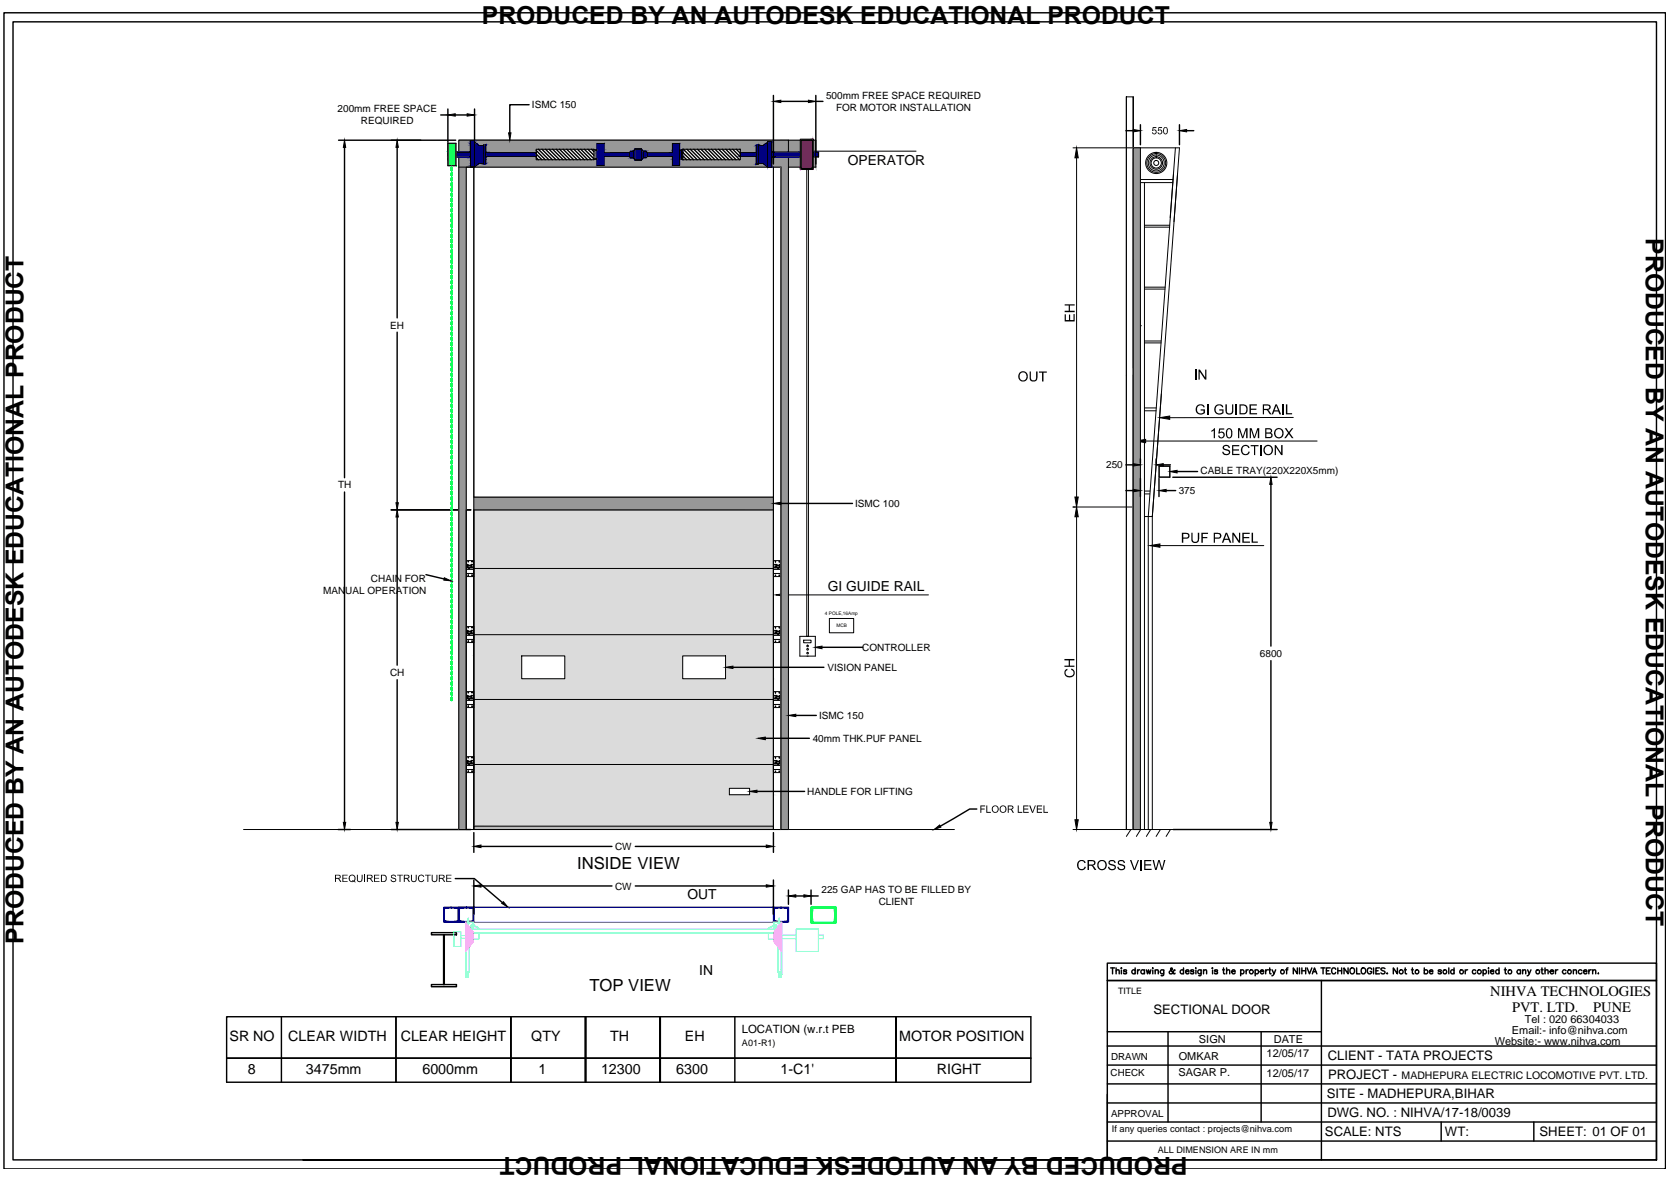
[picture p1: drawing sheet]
<svg xmlns="http://www.w3.org/2000/svg" width="297mm" height="210mm" viewBox="0 0 297 210" stroke-linecap="round" stroke-linejoin="round" font-family="sans-serif">
<defs><g id="words">
<g font-size="4.4">
<text x="85.7" y="4.3">PRODUCED BY AN AUTODESK EDUCATIONAL PRODUCT</text>
<text x="292.6" y="42.3" transform="rotate(90 292.6 42.3)">PRODUCED BY AN AUTODESK EDUCATIONAL PRODUCT</text>
<text x="4.2" y="167.7" transform="rotate(-90 4.2 167.7)">PRODUCED BY AN AUTODESK EDUCATIONAL PRODUCT</text>
<text x="211.1" y="205.7" transform="rotate(-180 211.1 205.7)">PRODUCED BY AN AUTODESK EDUCATIONAL PRODUCT</text>
</g>
<g font-size="3">
<text x="102.6" y="154.4">INSIDE VIEW</text>
<text x="104.8" y="176.2">TOP VIEW</text>
</g>
<g font-size="2.6">
<text x="264.9" y="177">NIHVA TECHNOLOGIES</text>
<text x="268.8" y="179.9">PVT. LTD.</text>
<text x="283.2" y="179.9">PUNE</text>
</g>
<g font-size="2.5">
<text x="150.7" y="29.3">OPERATOR</text>
<text x="147.1" y="105">GI GUIDE RAIL</text>
<text x="122.2" y="159.8">OUT</text>
<text x="124.3" y="173.2">IN</text>
<text x="40.8" y="184.9">SR NO</text>
<text x="51.3" y="184.9">CLEAR WIDTH</text>
<text x="71.2" y="184.9">CLEAR HEIGHT</text>
<text x="94.4" y="184.9">QTY</text>
<text x="108.4" y="184.9">TH</text>
<text x="121.7" y="184.9">EH</text>
<text x="159.8" y="184.9">MOTOR POSITION</text>
<text x="44.1" y="190.9">8</text>
<text x="54.4" y="190.9">3475mm</text>
<text x="75.1" y="190.9">6000mm</text>
<text x="95.7" y="190.9">1</text>
<text x="106.8" y="190.9">12300</text>
<text x="120.2" y="190.9">6300</text>
<text x="138.8" y="190.9">1-C1'</text>
<text x="166.5" y="190.9">RIGHT</text>
</g>
<g font-size="2.3">
<text x="205" y="180.2">SECTIONAL DOOR</text>
<text x="236" y="188.5">CLIENT - TATA PROJECTS</text>
<text x="236.1" y="191.8">PROJECT -</text>
<text x="235.9" y="195.2">SITE - MADHEPURA,BIHAR</text>
<text x="235.5" y="201.9">SCALE: NTS</text>
<text x="236" y="198.5">DWG. NO. : NIHVA/17-18/0039</text>
<text x="256.9" y="201.9">WT:</text>
<text x="273.7" y="201.9">SHEET: 01 OF 01</text>
</g>
<text font-size="2" x="131.9" y="183.6">LOCATION (w.r.t PEB</text>
<g font-size="1.9">
<text x="213.1" y="185.4">SIGN</text>
<text x="226.4" y="185.4">DATE</text>
<text x="265.7" y="185.7">Website:- www.nihva.com</text>
<text x="268.8" y="183.8">Email:- info@nihva.com</text>
<text x="271" y="181.9">Tel : 020 66304033</text>
<text x="209.5" y="191.3">SAGAR P.</text>
<text x="209.5" y="188.4">OMKAR</text>
<text x="225.2" y="187.9">12/05/17</text>
<text x="225.2" y="191.3">12/05/17</text>
<text x="249.2" y="191.8">MADHEPURA ELECTRIC LOCOMOTIVE PVT. LTD.</text>
</g>
<g font-size="1.8">
<text x="146.8" y="17.6">500mm FREE SPACE REQUIRED</text>
<text x="60" y="20">200mm FREE SPACE</text>
<text x="64.2" y="22.1">REQUIRED</text>
<text x="94.6" y="19.2">ISMC 150</text>
<text x="148.6" y="19.7">FOR MOTOR INSTALLATION</text>
<text x="69.4" y="58.4">EH</text>
<text x="196.6" y="83.3">250</text>
<text x="60.1" y="86.8">TH</text>
<text x="209.5" y="87.8">375</text>
<text x="213.4" y="84.3">CABLE TRAY(220X220X5mm)</text>
<text x="152" y="90.1">ISMC 100</text>
<text x="57.4" y="105.6">MANUAL OPERATION</text>
<text x="65.9" y="103.4">CHAIN FOR</text>
<text x="147.1" y="119.2">VISION PANEL</text>
<text x="153.3" y="115.7">CONTROLLER</text>
<text x="224" y="116.7">6800</text>
<text x="69.3" y="120.1">CH</text>
<text x="144.5" y="131.9">40mm THK.PUF PANEL</text>
<text x="145.6" y="127.8">ISMC 150</text>
<text x="143.5" y="141.3">HANDLE FOR LIFTING</text>
<text x="109.3" y="151">CW</text>
<text x="109.3" y="158.1">CW</text>
<text x="146" y="158.8">225 GAP HAS TO BE FILLED BY</text>
<text x="156.2" y="160.9">CLIENT</text>
</g>
<g font-size="1.7">
<text x="197.4" y="191.3">CHECK</text>
<text x="197.5" y="188.3">DRAWN</text>
<text x="197.5" y="198.4">APPROVAL</text>
<text x="197.6" y="201.1">If any queries contact : projects@nihva.com</text>
</g>
<g font-size="1.6">
<text x="198.7" y="176.6">TITLE</text>
<text x="131.9" y="185.9">A01-R1)</text>
<text x="205.8" y="205">ALL DIMENSION ARE IN mm</text>
</g>
<g font-size=".8">
<text x="146.6" y="109.3">4 POLE,16Amp</text>
<text x="148.7" y="111.4">MCB</text>
</g>
</g></defs>
<!-- layer: 0 -->
<g fill="none" stroke="#000" stroke-width=".25">
<path d="M.7 2.3h295.4v205.5h-295.4zM2.3 3.9h292.2v202.2h-292.2zM79.6 19.4v9M84.4 19.4v9.8M94.1 18.6h-3.5v5M137.5 17v12.2M138.8 18h4.9M145 17v12.2M145 18h1.3M60.2 24.9h20.8M61.2 26.2v58.7M70.6 26.2v30.3"/>
<path d="M78.3 20.4h1.3M80.9 20.4h2.1M83.6 27h-4v.9M83.6 25v2.9M83.6 29.7h.7M86.3 27.1v.7M95.3 26.7l1.6 1.7M95.3 27.4l1 1M95.3 28l.4 .4M95.3 27.2v.6M95.7 26.5l1.9 1.9M96.3 26.5l1.9 1.9"/>
<path d="M97 26.5l1.8 1.9M97.6 26.5l1.9 1.9M98.2 26.5l1.9 1.9M98.9 26.5l1.8 1.9M99.5 26.5l1.8 1.9M100.1 26.5l1.9 1.9M100.7 26.5l1.9 1.9M101.4 26.5l1.8 1.9M102 26.5l1.9 1.9M102.6 26.5l1.9 1.9M103.2 26.5l1.9 1.9M103.9 26.5l1.7 1.7"/>
<path d="M104.5 26.5l1.1 1.1M105.1 26.5l.5 .5M112.9 26.5h1.1M112.9 28.4h1.1M120.8 26.7v1.6M121.4 27.1l1.3 1.3M121.4 27.7l.7 .7M121.4 28.3v.1M121.5 26.5l1.8 1.9M122.1 26.5l1.8 1.9M122.7 26.5l1.9 1.9M123.3 26.5l1.9 1.9"/>
<path d="M124 26.5l1.8 1.9M124.6 26.5l1.9 1.9M125.3 26.5l1.8 1.9M125.9 26.5l1.8 1.9M126.5 26.5l1.8 1.9M127.1 26.5l1.9 1.9M127.7 26.5l1.9 1.9M128.4 26.5l1.8 1.9M129 26.5l1.8 1.9M129.7 26.5l1.8 1.9M130.2 26.5l1.4 1.4M130.9 26.5l.7 .7"/>
<path d="M131.5 26.5l.1 .2M131.6 27.2v.6M134.4 29.2h.4M136.5 25.2v4.5M142.4 24.9h2v5.1h-2zM145.5 27v.9M200.1 23.2h1.4M202.7 22.2v3.5M209.7 22.2v3.5M210.9 23.2h1.3M70.6 59v30.4M61.2 87.4v58.8"/>
<path d="M69.5 90.6h14.2M70.6 91.9v26.3M138.8 89.5h12.7M200.1 87.2h1.4M200.1 82.6h1.4M202.7 81.6v.7M202.7 85v3.3M205.5 81.6v.7M206 85v3.3M206.8 82.6h1.3M207.3 87.2h1.7M208.5 84.8h18.5"/>
<path d="M209.2 83.8h3.7M225.9 86.1v28.7M75.7 102.1l3.2 .8M130.3 118.6h16.2M146.1 115h7.3M225.9 117.4v28.8M70.6 120.8v25.4M136 131.2h7.9M141.5 127.2h3.6M60.1 147.4h2.2M69.5 147.4h14.2M80.9 156.2h3.4l5 4.2"/>
<path d="M84.2 148v3.5M84.2 156.4v6.1M85.5 150.4h23.3M85.5 157.5h23.3M112.9 150.4h23.3M112.9 157.5h23.3M134.6 140.7h8.4M137.5 148v3.5M137.5 156.4v6.1M140.2 158.2v2.5M141.5 159.2h1.4M144.2 158.2v2.5"/>
<path d="M144.2 159.2h1.2M173.6 143.8h-1.2l-5.2 3M208.6 147.4h18.4M76.7 165.8h4.4v.3h-4.4zM76.7 175h4.4v.4h-4.4zM78.9 166.1h.1v8.9h-.1zM197.4 172h.7M197.8 172v1.1M198.4 172.6l.1-.2h.4l.1 .7M198.4 172v1.1M199.3 172l.1 .1zM199.3 172.4v.7"/>
<path d="M200.3 172.5l-.1-.1h-.4v.2l.3 .1 .2 .2-.2 .2-.3-.1-.1-.1M201.8 172.5a.33 .33 0 0 0-.5 0 .33 .33 0 0 0 0 .5 .33 .33 0 0 0 .5-.1M201.8 172v1.1M202.2 172.4v.7M202.6 172.4h-.2l-.2 .3M203.4 172.5a.35 .35 0 0 0-.5 0 .35 .35 0 0 0 0 .5 .35 .35 0 0 0 .5-.1M203.4 172.4v.7M203.8 172.4l.2 .7 .2-.7 .2 .7 .2-.7M204.9 172l.1 .1zM204.9 172.4v.7M205.3 172.6l.2-.2h.4v.7M205.3 172.4v.7"/>
<path d="M206.9 172.4l-.1 .9-.4 .1M206.9 172.5a.35 .35 0 0 0-.6 0 .35 .35 0 0 0 0 .5 .35 .35 0 0 0 .6-.1M208.9 172.5l-.1-.1a.78 .78 0 0 1-.9 .6v-.3l.5-.4-.1-.3-.2 .2v.2l.5 .6 .2 .1 .1-.1M210.4 172.5a.33 .33 0 0 0-.5 0 .33 .33 0 0 0 0 .5 .33 .33 0 0 0 .5-.1M210.4 172v1.1M210.8 172.7h.6a.32 .32 0 0 0-.5-.3 .32 .32 0 0 0-.1 .5l.2 .2 .4-.2M212.2 172.5l-.2-.1h-.3v.1l.4 .2 .1 .3-.3 .1-.2-.2M212.5 172.1h.1M212.6 172.4v.7M213.5 172.4v.9l-.4 .1M213.5 172.5a.33 .33 0 0 0-.5 0 .33 .33 0 0 0 0 .5 .33 .33 0 0 0 .5-.1M213.9 172.6l.3-.2h.2l.1 .7"/>
<path d="M213.9 172.4v.7M215.5 172.1h.1zM215.5 172.4v.7M216.4 172.5v-.1h-.5v.2l.4 .1 .1 .2-.2 .2-.3-.1v-.1M217.3 172.4h.4M217.5 172v.9v.1l.2 .1M218 172.6l.2-.2h.4v.7M218 172v1.1M218.9 172.7h.7a.35 .35 0 0 0-.6-.2 .35 .35 0 0 0 .2 .6l.4-.2M220.5 172.5a.33 .33 0 0 1 .5 0 .33 .33 0 0 1 0 .5 .33 .33 0 0 1-.5-.1M220.5 172.4v1M221.5 172.4v.7"/>
<path d="M221.9 172.4h-.3l-.1 .3M223.1 172.5a.33 .33 0 0 1 .5 0 .33 .33 0 0 1 0 .5 .33 .33 0 0 1-.5-.1M223.1 172.4v1M224 172.7h.6a.35 .35 0 0 0-.6-.2 .35 .35 0 0 0 .3 .6l.3-.2M225 172.4v.7M225.4 172.4h-.2l-.2 .3M225.5 172.4h.4M225.7 172v.9v.1l.3 .1M226.1 172.4l.4 .7 .3-.7M226.5 173.1l-.4 .3M228.5 172.4h.4M229 172l-.2 .1-.1 .1v.9"/>
<path d="M230.6 172v1.1l-.7-1.1v1.1M231 172v1.1M231.4 172v1.1M231.4 172.5h.7M232.1 172v1.1M232.4 172l.4 1.1 .4-1.1M233.3 173.1l.4-1.1 .4 1.1M233.4 172.7h.5M234.8 172h.7M234.9 174.3v31.8M235.2 172v1.1M235.8 172.5h.4"/>
<path d="M236.5 172h-.7v1.1h.7M237.4 172.3a.37 .37 0 0 0-.4-.3 .37 .37 0 0 0-.3 .4v.3a.37 .37 0 0 0 .3 .4 .37 .37 0 0 0 .4-.3M237.8 172.5h.7M237.8 172v1.1M238.5 172v1.1M239.6 172v1.1l-.7-1.1v1.1M240.1 172.2a.45 .45 0 0 1 .5-.1 .45 .45 0 0 1 .2 .6 .4 .4 0 0 1-.4 .4 .4 .4 0 0 1-.4-.4zM241.2 172v1.1h.6M242 172.2a.49 .49 0 0 1 .8 .3 .49 .49 0 0 1-.7 .5l-.1-.3zM243.8 172.3a.39 .39 0 0 0-.4-.3 .39 .39 0 0 0-.3 .4v.3a.38 .38 0 0 0 .3 .4 .38 .38 0 0 0 .4-.4h-.2M244.2 172v1.1M244.6 172.5h.4"/>
<path d="M245.2 172h-.6v1.1h.6M246.2 172.2l-.3-.2-.4 .2v.2l.7 .4-.3 .3-.4-.2M246.6 173v.1zM248.4 172v1.1l-.7-1.1v1.1M249.7 172.4h.3M249.8 172v.9v.1l.2 .1M250.9 172.4h.3M251.1 172v.9v.1l.2 .1M253.2 172.5a.35 .35 0 0 1 .5 0 .35 .35 0 0 1 0 .5 .35 .35 0 0 1-.5-.1M253.2 172v1.1M254.1 172.7h.6a.32 .32 0 0 0-.5-.3 .32 .32 0 0 0 0 .5l.2 .2 .3-.2M256.2 172.5l-.2-.1-.4 .1 .5 .2 .1 .2-.1 .1-.3 .1-.2-.2"/>
<path d="M257.5 172v1.1M258.5 172.5a.33 .33 0 0 0-.5 0 .33 .33 0 0 0 0 .5 .33 .33 0 0 0 .5-.1M258.5 172v1.1M260.5 172.4v.7M260.9 172.4h-.3l-.1 .3M262.3 172.5a.33 .33 0 0 0-.5 0 .33 .33 0 0 0 0 .5 .33 .33 0 0 0 .5-.1M263.6 172.5a.33 .33 0 0 1 .5 0 .33 .33 0 0 1 0 .5 .33 .33 0 0 1-.5-.1M263.6 172.4v1M264.6 172.1h.1M264.6 172.4v.7M265 172.7h.5v-.2a.33 .33 0 0 0-.5 0 .33 .33 0 0 0 .1 .5 .33 .33 0 0 0 .4-.1M266.5 172.5a.33 .33 0 0 0-.5 0 .33 .33 0 0 0 0 .5 .33 .33 0 0 0 .5-.1"/>
<path d="M266.5 172v1.1M267.4 172.4h.4M267.6 172v.9v.1l.2 .1M270.3 172.5a.35 .35 0 0 0-.5 0 .35 .35 0 0 0 0 .5 .35 .35 0 0 0 .5-.1M270.3 172.4v.7M270.7 172.6l.2-.2h.3v.7M270.7 172.4v.7M271.6 172.4l.3 .7 .2-.7M271.9 173.1l-.4 .3M273.9 172.4h.4M274.1 172v.9v.1l.2 .1M274.6 172.6l.3-.2h.3v.7"/>
<path d="M274.6 172v1.1M275.5 172.7h.7a.35 .35 0 0 0-.6-.2 .35 .35 0 0 0 .2 .6l.4-.2M276.5 172.4v.7M276.9 172.4h-.2l-.2 .3M278.4 172.5a.35 .35 0 0 0-.6 0 .35 .35 0 0 0 0 .5 .35 .35 0 0 0 .6-.1M279.7 172.6l.2-.2h.3v.7M279.7 172.4v.7M281.2 172.5a.35 .35 0 0 0-.5 0 .35 .35 0 0 0 0 .5 .35 .35 0 0 0 .5-.1M281.5 172.7h.6a.32 .32 0 0 0-.5-.3 .32 .32 0 0 0-.1 .5l.3 .2 .3-.2M282.4 172.4v.7M282.9 172.4h-.3l-.2 .3M283.1 172.6l.3-.2h.2l.1 .7"/>
<path d="M283.1 172.4v.7M284.1 173v.1zM40.3 180.7h142.9v11.6h-142.9zM40.3 188.1h142.9M50 180.7v11.6M70.4 180.7v11.6M90.8 192.3v-11.6v11.6M104.1 192.3v-11.6v11.6M117.4 180.7v11.6zM117.4 180.7v11.6M130.6 180.7v11.6M159.2 192.3v-11.6v11.6"/>
<path d="M196.8 194.5v11.6h-24M196.8 196h97.7M196.8 192.6h97.7M196.8 189.3h97.7M196.8 185.9h97.7M196.8 183.4h38.1M196.8 199.4h97.7M207.6 183.4v16M224.2 183.4v16M256.2 199.4v3.4M272.7 199.4v3.4M112.5 206.1h182"/>
<path d="M172.8 206.1h-118.9h118.9M196.8 206.1v-31.8h97.7h-97.7v-3.1h97.7v34.9M196.8 202.8h97.7"/>
<circle cx="222.4" cy="172.7" r=".35"/>
<circle cx="228" cy="172.7" r=".35"/>
<circle cx="249.1" cy="172.7" r=".36"/>
<circle cx="251.9" cy="172.7" r=".35"/>
<circle cx="256.8" cy="172.7" r=".35"/>
<circle cx="259.8" cy="172.7" r=".35"/>
<circle cx="263" cy="172.7" r=".36"/>
<circle cx="268.4" cy="172.7" r=".35"/>
<circle cx="273.4" cy="172.7" r=".35"/>
<circle cx="279" cy="172.7" r=".35"/>
</g>
<g fill="none" stroke="#00f" stroke-width=".25">
<path d="M79 161.6v1.9M79 163.5l.2 .2 1 .1M79.2 161.4l-.2 .2M80.2 161.4h-1.1M80.2 163.8h.1M80.2 161.3l1.1 .1M80.2 161.3l-1.3-.1v2.7h1.3M80.2 161.3l1.4-.1v2.7h-1.4M80.2 161.3v.1M80.3 163.8h-.1M81.3 161.4l.2 .2M81.4 161.6v1.9"/>
<path d="M81.5 163.5l-.2 .2-1.1 .1M81.6 161.6v1.9M81.6 163.5l.2 .2 1 .1M81.8 161.4l-.2 .2M82.8 161.4h-1M82.9 163.8h.1M82.9 161.3l1.1 .1M82.9 161.3l-1.3-.1v2.7h1.3M82.9 161.3l1.3-.1v2.7h-1.3M82.9 161.3v.1M84 161.4l.1 .2M84.1 161.6v1.9"/>
<path d="M84.1 163.5l-.1 .2-1.1 .1M137.6 161.6v1.9M137.6 163.5l.2 .2 1 .1M137.8 161.4l-.2 .2M138.8 161.4h-1M138.8 163.8h.1M138.8 161.3l1.1 .1M138.8 161.3l-1.3-.1v2.7h1.3M138.8 161.3l1.4-.1v2.7h-1.4M138.9 161.3l-.1 .1M138.9 163.8h-.1M139.9 163.7l-1 .1"/>
<path d="M139.9 161.4l.2 .2M140.1 161.6v1.9M140.1 163.5l-.2 .2"/>
</g>
<!-- layer: Section -->
<path d="M144.2 161.2h4.4v1.5h-.1h.1v1.4h-4.4v-1.4h.1h-.1zM144.3 162.7l.2 1 .2 .2h3.4l.3-.2M144.4 162.6v.1M144.5 161.6l-.2 1M144.7 161.4h3.4M144.7 161.3l-.2 .3M148.1 161.3l.3 .3M148.3 161.6l.1 1M148.4 162.7l-.1 1M148.4 162.6v.1" fill="none" stroke="#0f0" stroke-width=".25"/>
<!-- layer: 0 -->
<path d="M81.6 161.2h55.9M84.2 163.9h53.3" fill="none" stroke="#00f" stroke-width=".18"/>
<g fill="none" stroke="#0ff" stroke-width=".18">
<path d="M80.7 165.6h1.2v2.6h-1.2zM81.9 166.3h.8M81.9 166.8h.8M82.8 163.9v9.8h.4v-.9M82.8 165.5h.6v7.3h-.5v.8h.3M82.8 172.8h.6M82.9 165.5v-1.6h1.3h-1.5l.1 9.3M82.9 166.3v.5M83.2 173.3h.1M138.3 172.8h.6M138.5 173.3h.1M138.5 172.8v.9"/>
<path d="M138.8 166.3v.5M138.8 165.5v-1.6h-1.3h1.5l-.1 9.3M138.9 163.9v9.8h-.4v-.9M138.9 165.5h-.6v7.3h.5v.8h-.3M139 166.2h2.5M139 166.8h2.5M141.5 165.1h4v4h-4zM145.5 166.2h.9v.6h-.9"/>
</g>
<!-- layer: DOOR -->
<g fill="none" stroke="#0ff" stroke-width=".18">
<path d="M82.9 163.9h1.2M82.9 166.8l.2 .2 .2-.2M83 163.9h.4M83.1 164v.2M83.1 164.1h.1M83.1 164.2h.2M83.2 164.2v-1l.1 1M83.2 164.1h.1M83.3 166.2v.7zM83.3 163.2v1M83.3 166.2v.7M83.3 166.4h.2"/>
<path d="M83.3 166.7h.2M83.3 166.3l-.2-.2-.2 .2M83.3 164.1h.1M83.4 164v.2M83.5 165.8h1.6v1.1h-1.6zM83.6 165.6l-.1 .1 .1 .1h54.5l.1-.1v-.1M83.6 165.2h54.5M83.7 165.1l-.2 .1 .1 .4M83.8 164.7l.2 .1-.3-.1M83.9 164.5l-.1 .1 .3 .1v.1h-.3M84.1 164.3l-.4 .1v.2l.2 .1M84.2 164.7v.2h-.5v-.1"/>
<path d="M84.2 164v.3M84.2 164.4v.2M84.2 164.6a1.21 1.21 0 0 1 1 .5M84.2 164.7l.6 .1 .4 .3M84.2 164.3l-.2 .2M84.2 164h-.1v.3M84.2 164.4l-.4 .1 .1 .1M136.6 165.8h1.6v1.1h-1.6zM137.5 164.4l.2 .1M137.5 164.4v.2a1.21 1.21 0 0 0-1 .5M137.5 164.3l.2 .2M137.6 163.9h1.2"/>
<path d="M137.6 164v.3M137.6 164.3l.1 .1M137.7 164h-.2v.3M137.7 164.4h.2M137.7 164.5h.2M137.9 164.7h-.2l.2 .1M137.9 164.7h-.2v.1h.2M137.9 164.5v.1M137.9 164.5l.1 .1-.1 .1M137.9 164.4l.2 .2-.2 .1M138 164.8v.1h-.5v-.2h-.3l-.6 .4M138 164.7l-.1 .1"/>
<path d="M138.1 165.1l.1 .1v.2M138.1 165.4v.2M138.2 165.7v.1M138.2 166.4h.2M138.2 166.7h.2M138.3 163.9h.4M138.3 164v.2M138.3 164.1h.1M138.4 164.2h.1v-1l-.1 1M138.4 166.2l.1 .7zM138.5 164.1h.1M138.5 166.8l.1 .2 .2-.2"/>
<path d="M138.5 166.2v.7M138.5 163.2v1M138.6 164.1h.1M138.6 164v.2M138.8 166.3l-.2-.2-.1 .2"/>
</g>
<!-- layer: 0 -->
<g fill="none" stroke="#f0f" stroke-width=".18">
<path d="M82.7 163.9l1.4 1.7v1.8l-1.4 1.7zM82.9 164.1v4.8M83 164.3v4.5M83.2 164.5v4.1M83.3 164.6v3.8M83.5 164.8v3.5M83.6 165v3M83.7 165.2v2.7M83.8 165.3v2.4M84 165.5v2M137.7 165.5v2M137.9 165.3v2.4"/>
<path d="M138 165.2v2.7M138.1 165v3M138.3 164.8l-.1 3.5M138.4 164.6v3.8M138.5 164.5v4.1M138.7 164.3v4.5M138.8 164.1v4.8M139 163.9v5.2l-1.4-1.7v-1.8z"/>
</g>
<g fill="#dbdbdb" stroke="#dbdbdb" stroke-width=".18">
<path d="M84.2 90.6v9h53.3zM84.2 90.6h53.3v9z"/>
<path d="M84.2 99.6v1.4h53.3zM84.2 99.6h53.3v1.4z"/>
<path d="M84.2 101v1.5h53.3zM84.2 101h53.3v1.5z"/>
<path d="M84.2 102.5v10.3h53.3zM84.2 102.5h53.3v10.3z"/>
<path d="M84.2 112.8v3.8h53.3zM84.2 112.8h53.3v3.8z"/>
<path d="M129 116.6v4h8.5zM129 116.6h8.5v4z"/>
<path d="M100.4 116.6v4h21zM100.4 116.6h21v4z"/>
<path d="M84.2 116.6v4h8.5zM84.2 116.6h8.5v4z"/>
<path d="M84.2 120.6v3.7h53.3zM84.2 120.6h53.3v3.7z"/>
<path d="M84.2 124.3v11.6h53.3zM84.2 124.3h53.3v11.6z"/>
<path d="M84.2 135.9v4.2h53.3zM84.2 135.9h53.3v4.2z"/>
<path d="M133.3 140.1v1.2h4.2zM133.3 140.1h4.2v1.2z"/>
<path d="M84.2 140.1v1.2h45.5zM84.2 140.1h45.5v1.2z"/>
<path d="M84.2 141.3v5.5h53.3zM84.2 141.3h53.3v5.5z"/>
</g>
<!-- layer: at_Rect -->
<path d="M84.2 29.7h53.3v58.7h-53.3zM84.2 146.8h53.3v.6h-53.3zM84.2 147.4v-56.8h53.3v56.8" fill="none" stroke="#000" stroke-width=".18"/>
<!-- layer: 0 -->
<path d="M84.2 147.4h53.3" fill="none" stroke="#a6a6a6" stroke-width=".18"/>
<g fill="#000" stroke="#000" stroke-width=".18">
<path d="M137.5 18l1.3-.2v.4zM143.7 17.8l1.3 .2-1.3 .2zM61.2 24.9l.3 1.3h-.5zM70.6 24.9l.2 1.3h-.4zM79.6 20.4l1.3-.2v.4zM83 20.2l1.4 .2-1.4 .2zM90.4 23.6h.4l-.2 1.3zM142.6 26.9l1.8-.3v.6zM191.4 26.3l.3 1.8h-.6zM201.5 23l1.2 .2-1.2 .2zM209.7 23.2l1.2-.2v.4zM201.9 78.4l1.8-.3v.6z"/>
<path d="M206.1 74.2l1.8-.3v.6zM70.6 90.6l.2 1.3h-.4zM70.4 89.4h.4l-.2 1.2zM137.5 89.5l1.3-.2v.4zM191.4 90.1l.3 1.7h-.6zM191.1 88.3h.6l-.3 1.8zM201.5 87l1.2 .2-1.2 .2zM201.5 82.4l1.2 .2-1.2 .2zM204.4 97l1.8-.3v.6zM205.5 82.6l1.3-.2v.4zM206 87.2l1.3-.2v.4zM208 83.8l1.2-.2v.5z"/>
<path d="M225.9 84.8l.2 1.3h-.4zM79 102.7l1.2 .5-1.3-.1zM129 118.6l1.3-.2v.4zM137.9 105.7l1.8-.3v.6zM144.9 115l1.2-.2v.5zM134.7 131.2l1.3-.2v.5zM140.2 127.2l1.3-.3v.5zM61 146.2h.5l-.3 1.2zM70.4 146.2h.4l-.2 1.2zM84.2 150.4l1.3-.2v.5zM84.2 157.5l1.3-.2v.4zM133.3 140.7l1.3-.3v.5z"/>
<path d="M136.2 150.2l1.3 .2-1.3 .3zM136.2 157.3l1.3 .2-1.3 .2zM140.2 159.2l1.3-.2v.5zM142.9 159l1.3 .2-1.3 .3zM166.1 147.4l.9-.8 .2 .4zM191.1 145.7h.6l-.3 1.7zM225.7 146.2h.4l-.2 1.2zM89.5 160.3l.8 .9-1.1-.6z"/>
</g>
<g fill="none" stroke="#000" stroke-width=".18">
<path d="M200.2 17.2h1.3v130.2h-1.3zM79.6 27.9h4v1.8M79.6 25.5h1.5v3.9h-1.5zM81.6 29.7h2.6M82.9 29.7h1.3v117.7h-1.3zM83.6 25h.7v.2M84.3 25.2l.9 .7h.8M84.3 25.2v4.5l.9-.7h.8M105.6 26.5h-10.3v.7l-9-.1v-1.3h-.3v3.4h.3v-1.4h9v.6h10.3M105.6 26.5l.2 .2M105.6 26.5v1.9M105.8 26.7h.1"/>
<path d="M105.8 28.3h.1M105.8 26.7h.3M105.8 28.3h.3M105.8 28.3l-.2 .1M105.8 26.7v1.6M111.9 27.2h-4.5v-1.7h-1.3v3.9h1.3v-1.6h4.5M111.9 27.8l.2 .3h.5M111.9 27.2v.6M112.6 26.9h-.5l-.2 .3M112.6 26.9l.3-.4v1.9l-.3-.3M112.6 26.9v1.2M114.3 26.9l-.3-.4v1.9l.3-.3h.5l.2-.3h4.5v1.6h1.3v-1.1l.6 .1h10.2v-.6h2.8v1.4"/>
<path d="M114.3 26.9h.5l.2 .3M114.3 26.9v1.2M115 27.2v.6M121.1 26.7h.1M121.1 26.7h-.3v-1.2h-1.3v1.7h-4.5M121.1 26.7v1.6M121.4 26.5h10.2v.7h2.8M121.4 26.5l-.3 .2M121.4 26.5v1.9M134.8 25.8h.1M134.8 25.8h-.4v2M134.8 25.8v3.4"/>
<path d="M136.5 25.3l.7-.1v1.8h5.1M136.5 25.3l-.9 .6h-.8M136.5 25.2v.1M137.2 27v.9M137.5 29.7h1.3v117.7h-1.3zM137.8 27.9h-.6v1.1M138.8 29.7v117.7M140.2 24.9h2.1M140.2 29.7h2.1M142.3 27.9h-5.1v1.8h-.7l-.9-.7h-.8M142.3 24.8h2.3v5.3h-2.3zM144.4 26.9h18.4"/>
<path d="M144.6 24.9h.4v2.1M145 27.9v1.8h-.4M145.5 27h-.9v.9h.9M190.7 26.3h19M191.4 28.1v60.2M201.5 26.3h1.2v121.1h-1.2zM203.4 40h4.5M203.4 40.4h4.5M203.4 51h3.7M203.4 51.4h3.7M203.4 60.6h3M203.4 60.9h3"/>
<path d="M203.7 78.4h30.4M229.9 74.2h-22M82.9 90.6v56.8M84.2 88.4h53.3v59h1.3M84.2 90.6v56.8h-1.3M190.7 90.1h10.5M191.4 91.8v53.9M203.4 91.8h.7M206 82.8h2v2h-2zM206.1 82.9h1.8v1.9h-1.8zM206.2 97h18.4M82.9 114.2h1.3"/>
<path d="M82.9 102.5h1.3M84.2 112.8h53.3M84.2 101h53.3M92.7 116.6h7.7v4h-7.7zM121.4 116.6h7.6v4h-7.6zM137.5 114.2h1.3M137.5 102.5h1.3M139.7 105.7h25.3M142.2 113.1h2.7v3.5h-2.7zM142.9 113.8h1.3v.4h-1.3zM143.4 113.1v-83h.3v83M147.4 109.9h4.4v2.6h-4.4z"/>
<path d="M82.9 137.3h1.3M82.9 125.8h1.3M84.2 135.9h53.3M84.2 124.3h53.3M137.5 137.3h1.3M137.5 125.8h1.3M81.6 147.4v-122.5h58.6v122.5M82.9 147.4h-1.3v-122.5h58.6v122.5h-1.4M129.7 140.1h3.6v1.2h-3.6zM190.7 147.4h10.5"/>
<circle cx="205.5" cy="29" r="1.42"/>
<circle cx="205.5" cy="29" r=".91"/>
<circle cx="205.5" cy="29" r="1.12"/>
<circle cx="205.5" cy="29" r=".44"/>
<circle cx="205.5" cy="29" r="1.88"/>
<circle cx="205.5" cy="29" r="1.67"/>
<circle cx="83.2" cy="99.8" r=".06"/>
<circle cx="83.9" cy="99.8" r=".06"/>
<circle cx="137.8" cy="99.8" r=".06"/>
<circle cx="138.5" cy="99.8" r=".06"/>
<circle cx="83.2" cy="102.2" r=".06"/>
<circle cx="83.2" cy="111.6" r=".06"/>
<circle cx="83.2" cy="114" r=".06"/>
<circle cx="83.9" cy="102.2" r=".06"/>
<circle cx="83.9" cy="111.6" r=".06"/>
<circle cx="83.9" cy="114" r=".06"/>
<circle cx="137.8" cy="111.6" r=".06"/>
<circle cx="137.8" cy="102.2" r=".06"/>
<circle cx="137.8" cy="114" r=".06"/>
<circle cx="138.5" cy="111.6" r=".06"/>
<circle cx="138.5" cy="114" r=".06"/>
<circle cx="138.5" cy="102.2" r=".06"/>
<circle cx="143.6" cy="114.8" r=".15"/>
<circle cx="143.6" cy="115.4" r=".15"/>
<circle cx="143.6" cy="116.1" r=".15"/>
<circle cx="83.2" cy="123.1" r=".06"/>
<circle cx="83.2" cy="125.5" r=".06"/>
<circle cx="83.2" cy="134.7" r=".06"/>
<circle cx="83.2" cy="137.1" r=".06"/>
<circle cx="83.9" cy="137.1" r=".06"/>
<circle cx="83.9" cy="134.7" r=".06"/>
<circle cx="83.9" cy="123.1" r=".06"/>
<circle cx="83.9" cy="125.5" r=".06"/>
<circle cx="137.8" cy="125.5" r=".06"/>
<circle cx="137.8" cy="134.7" r=".06"/>
<circle cx="137.8" cy="123.1" r=".06"/>
<circle cx="137.8" cy="137.1" r=".06"/>
<circle cx="138.5" cy="125.5" r=".06"/>
<circle cx="138.5" cy="134.7" r=".06"/>
<circle cx="138.5" cy="123.1" r=".06"/>
<circle cx="138.5" cy="137.1" r=".06"/>
</g>
<path d="M84.2 146.8v.6h53.3zM84.2 146.8h53.3v.6z" fill="#bababa" stroke="#bababa" stroke-width=".18"/>
<!-- layer: at_Entity -->
<g fill="none" stroke="#000" stroke-width=".18">
<path d="M84.2 99.6h-1.3v.7M137.5 99.6h1.3v.7M82.9 100.3h.3v.2v-.2zM82.9 112h.3v.2v-.2zM82.9 112.6h1.3M82.9 112.3h1.3M82.9 112.9h1.3M82.9 113.7h1.3M82.9 100.9h1.3M82.9 100.6h1.3M82.9 101.2h1.3M82.9 101.9h1.3"/>
<path d="M83 100.8v-.2v.2h.2h-.3h.3v.1M83 100.6h.1M83 112.5v-.2v.2h.2h-.3h.3v.1M83 112.3h.1M83.2 100.5h.6h-.6M83.2 100.5h.1M83.2 112.2h.6h-.6M83.2 112.2h.1M83.2 100.7v.1M83.2 112.5h.1M83.3 112.6v.2h.2v-.2M83.3 100.9v.1h.2v-.1"/>
<path d="M83.6 100.9v-.1h.3v.1M83.6 112.6v-.1h.3v.1M83.8 100.3h.1M83.8 100.5v.3h.1l-.1-.1M83.8 112h.1M83.8 112.2v.3h.1h-.1M83.9 100.3h-.1v.2M83.9 112h-.1v.2M84.2 100.3h-.4v.2M84.2 112h-.4v.2M84.2 111.4h-1.3v.6M137.5 112h.5v.2"/>
<path d="M137.5 111.4h1.3v.6M137.5 100.3h.5v.2M137.5 112.6h1.3M137.5 112.3h1.3M137.5 112.9h1.3M137.5 113.7h1.3M137.5 100.9h1.3M137.5 100.6h1.3M137.5 101.2h1.3M137.5 101.9h1.3M137.8 112h.2v.2M137.8 112.6v-.1h.3v.1"/>
<path d="M137.8 100.3h.2v.2M137.8 100.9v-.1h.3v.1M138 112h.1M138 112.2v.3h-.2h.2M138 100.3h.1M138 100.5v.3h-.2l.2-.1M138.2 100.9v.1h.2v-.1M138.2 112.6v.2h.2v-.2M138.5 112.2h-.5h.5M138.5 112.2h.1M138.5 112v.2v-.2h.3zM138.5 100.5h-.5h.5"/>
<path d="M138.5 100.5h.1M138.5 100.3v.2v-.2h.3zM138.5 100.7v.1M138.5 112.5h.1M138.7 112.5v-.2v.2h-.2h.3h-.3v.1M138.7 112.3h.1M138.7 100.8v-.2v.2h-.2h.3h-.3v.1M138.7 100.6h.1M82.9 135.2h.3v.1v-.1zM82.9 123.6h.3v.2v-.2zM82.9 135.7h1.3M82.9 135.5h1.3"/>
<path d="M82.9 136h1.3M82.9 136.8h1.3M82.9 124.2h1.3M82.9 123.9h1.3M82.9 124.5h1.3M82.9 125.2h1.3M83 135.6v-.1v.1h.2h-.3h.3v.1M83 135.5h.1M83 124.1v-.2v.2h.2h-.3h.3v.1M83 123.9h.1M83.2 135.3h.6h-.6M83.2 135.3h.1"/>
<path d="M83.2 123.8h.6h-.6M83.2 123.8h.1M83.2 124v.1M83.2 135.6h.1M83.3 135.7v.2h.2v-.2M83.3 124.2v.1h.2v-.1M83.6 135.7v-.1h.3v.1M83.6 124.2v-.1h.3v.1M83.8 135.2h.1M83.8 135.3v.3h.1h-.1M83.8 123.6h.1M83.8 123.8v.3h.1l-.1-.1"/>
<path d="M83.9 135.2h-.1v.1M83.9 123.6h-.1v.2M84.2 135.2h-.4v.1M84.2 134.5h-1.3v.7M84.2 123.6h-.4v.2M84.2 122.9h-1.3v.7M137.5 135.2h.5v.1M137.5 134.5h1.3v.7M137.5 123.6h.5v.2M137.5 122.9h1.3v.7M137.5 135.7h1.3M137.5 135.5h1.3"/>
<path d="M137.5 136h1.3M137.5 136.8h1.3M137.5 124.2h1.3M137.5 123.9h1.3M137.5 124.5h1.3M137.5 125.2h1.3M137.8 135.2h.2v.1M137.8 135.7v-.1h.3v.1M137.8 123.6h.2v.2M137.8 124.2v-.1h.3v.1M138 135.2h.1M138 135.3v.3h-.2h.2"/>
<path d="M138 123.6h.1M138 123.8v.3h-.2l.2-.1M138.2 135.7v.2h.2v-.2M138.2 124.2v.1h.2v-.1M138.5 135.3h-.5h.5M138.5 135.3h.1M138.5 135.2v.1v-.1h.3zM138.5 123.8h-.5h.5M138.5 123.8h.1M138.5 123.6v.2v-.2h.3zM138.5 124v.1M138.5 135.6h.1"/>
<path d="M138.7 135.6v-.1v.1h-.2h.3h-.3v.1M138.7 135.5h.1M138.7 124.1v-.2v.2h-.2h.3h-.3v.1M138.7 123.9h.1M43.3 147.4h126.4"/>
</g>
<!-- layer: 0 -->
<path d="M82.9 147.4v-117.7h55.9v117.7" fill="none" stroke="#dda56e" stroke-width=".18"/>
<g fill="#989898" stroke="#989898" stroke-width=".18">
<path d="M86.3 26.5h9v.6z"/>
<path d="M86.3 27.8h1.4z"/>
<path d="M84.2 88.4v2.2h53.3zM84.2 88.4h53.3v2.2z"/>
<path d="M81.6 24.9v.3h58.6zM81.6 24.9h58.6v.3z"/>
<path d="M84.3 25.2l55.9 .1zM84.3 25.2l55.9 .1z"/>
<path d="M84.4 25.3l.3 .2h51.4zM84.4 25.3h52.1l-.4 .2z"/>
<path d="M84.7 25.5l.3 .3h21.1zM84.7 25.5h21.4v.3z"/>
<path d="M120.8 25.5v.3h15zM120.8 25.5h15.3l-.3 .3z"/>
<path d="M85 25.8l.2 .1h.8zM85 25.8h1v.1z"/>
<path d="M134.8 25.8v.1h.8zM134.8 25.8h1l-.2 .1z"/>
<path d="M107.4 25.5v1h12.1zM107.4 25.5h12.1v1z"/>
<path d="M120.8 25.8v.7h13.6zM120.8 25.8h13.6v.7z"/>
<path d="M86.3 25.8v.7h19.8zM86.3 25.8h19.8v.7z"/>
<path d="M120.8 26.5v.2h.3zM120.8 26.5h.6l-.3 .2z"/>
<path d="M105.6 26.5l.5 .2zM105.6 26.5h.5v.2z"/>
<path d="M114 26.5l.3 .4h5.2zM114 26.5h5.5v.4z"/>
<path d="M107.4 26.5v.4h5.2zM107.4 26.5h5.5l-.3 .4z"/>
<path d="M86.3 26.5v.6h9zM86.3 27.1l9 .1z"/>
<path d="M131.6 26.5v.7h2.8zM131.6 26.5h2.8v.7z"/>
<path d="M114.8 26.9l.2 .3h4.5zM114.8 26.9h4.7v.3z"/>
<path d="M107.4 26.9v.3h4.5zM107.4 26.9h4.7l-.2 .3z"/>
<path d="M81.6 25.2v2.3h2.7zM81.6 25.2h2.7v2.3z"/>
<path d="M86.3 27.8h9zM86.3 27.8h9z"/>
<path d="M115 27.8l-.2 .3h4.7zM115 27.8h4.5v.3z"/>
<path d="M107.4 27.8v.3h4.7zM107.4 27.8h4.5l.2 .3z"/>
<path d="M131.6 27.8v.6h2.8zM131.6 27.8h2.8v.6z"/>
<path d="M120.8 28.3v.1h.6zM120.8 28.3l.6 .1z"/>
<path d="M105.6 28.4h.5l-.3-.1zM105.8 28.3h.3v.1z"/>
<path d="M86.3 27.8v.6h9zM86.3 27.8h9v.6z"/>
<path d="M86.3 28.4h19.8zM86.3 28.4h19.8z"/>
<path d="M114.3 28.1l-.3 .3h5.5zM114.3 28.1h5.2v.3z"/>
<path d="M107.4 28.1v.3h5.5zM107.4 28.1h5.2l.3 .3z"/>
<path d="M86.3 28.4v.8h19.8zM86.3 28.4h19.8v.8z"/>
<path d="M85 29.2h1l-.8-.2zM85.2 29h.8v.2z"/>
<path d="M134.8 29v.2h1zM134.8 29h.8l.2 .2z"/>
<path d="M120.8 28.4v.8h13.6zM120.8 28.4h13.6v.8z"/>
<path d="M120.8 29.2v.2h15.3zM120.8 29.2h15l.3 .2z"/>
<path d="M107.4 28.4v1h12.1zM107.4 28.4h12.1v1z"/>
<path d="M84.7 29.4h21.4l-21.1-.2zM85 29.2h21.1v.2z"/>
<path d="M81.6 27.5v1.9h2.7zM81.6 27.5h2.7v1.9z"/>
<path d="M136.5 25.3v4.4h3.7zM136.5 25.3h3.7v4.4z"/>
<path d="M84.3 29.7h52.2l-51.8-.3zM84.7 29.4h51.4l.4 .3z"/>
<path d="M81.6 29.4v.3h2.7zM81.6 29.4h2.7v.3z"/>
<path d="M136.5 29.7h3.7zM136.5 29.7h3.7z"/>
<path d="M81.6 29.7h54.9zM81.6 29.7h54.9z"/>
<path d="M81.6 29.7h58.6zM81.6 29.7h58.6z"/>
<path d="M81.6 29.7v60.9h1.3zM81.6 29.7h1.3v60.9z"/>
<path d="M138.8 29.7v117.7h1.4zM138.8 29.7h1.4v117.7z"/>
<path d="M81.6 90.6v56.8h1.3zM81.6 90.6h1.3v56.8z"/>
<path d="M138.8 24.9v.3h1.4zM138.8 24.9h1.4v.3z"/>
<path d="M139.1 25.2v.6h1.1zM139.1 25.2h1.1v.6z"/>
<path d="M139.1 25.8v1.2h1.1zM139.1 25.8h1.1v1.2z"/>
<path d="M139.1 27.9v1.1h1.1zM139.1 27.9h1.1v1.1z"/>
<path d="M139.1 29v.7h1.1zM139.1 29h1.1v.7z"/>
<path d="M138.8 29.7v117.7h1.4zM138.8 29.7h1.4v117.7z"/>
<path d="M144.6 24.9v2.1h.4zM144.6 24.9h.4v2.1z"/>
<path d="M140.2 24.9v2.1h2.1zM140.2 24.9h2.1v2.1z"/>
<path d="M144.6 27.9v1.8h.4zM144.6 27.9h.4v1.8z"/>
<path d="M140.2 27.9v1.8h2.1zM140.2 27.9h2.1v1.8z"/>
<path d="M201.5 26.3v121.1h1.2zM201.5 26.3h1.2v121.1z"/>
</g>
<g fill="#0000b8" stroke="#0000b8" stroke-width=".18">
<path d="M136.1 25.5l.4-.2v.2z"/>
<path d="M121.1 26.7l.3-.2v.2z"/>
<path d="M86.3 27.1l9 .1z"/>
<path d="M87.7 27.8h7.6z"/>
<path d="M121.1 28.3h.3v.1z"/>
<path d="M84.3 29.4h.4l-.4 .3z"/>
<path d="M83.6 25.2l.7-.2v.2zM83.6 25v.2l.7-.2z"/>
<path d="M83.6 25.3l.7-.1zM83.6 25.2h.7z"/>
<path d="M136.5 25.3l.7-.1zM136.5 25.2h.7z"/>
<path d="M83.6 25.5l.7-.2v.2zM83.6 25.3v.2l.7-.2z"/>
<path d="M84.4 25.3l.3 .2h-.4zM84.3 25.3v.2z"/>
<path d="M83.6 25.8l.7-.3v.3zM83.6 25.5v.3l.7-.3z"/>
<path d="M84.3 25.8l.4-.3 .3 .3zM84.3 25.5v.3l.4-.3z"/>
<path d="M83.6 25.8h.7zM83.6 25.8h.7z"/>
<path d="M84.3 25.8h.7zM84.3 25.8h.7z"/>
<path d="M83.6 25.9l.7-.1v.1zM83.6 25.8v.1l.7-.1z"/>
<path d="M84.3 25.9l.7-.1 .2 .1zM84.3 25.8v.1l.7-.1z"/>
<path d="M86 25.9l.3-.1v.1zM86 25.8v.1l.3-.1z"/>
<path d="M83.6 25.9h.7zM83.6 25.9h.7z"/>
<path d="M84.3 25.9h1.7zM84.3 25.9h1.7z"/>
<path d="M86 25.9h.3zM86 25.9h.3z"/>
<path d="M134.4 25.9l.4-.1v.1zM134.4 25.8v.1l.4-.1z"/>
<path d="M135.6 25.9l.9-.4v.4zM135.6 25.9l.9-.4h-.4z"/>
<path d="M112.9 26.5h1.1zM112.9 26.5h1.1z"/>
<path d="M106.1 26.7l1.3-1.2v1.2zM106.1 25.5v1.2l1.3-1.2z"/>
<path d="M112.8 26.7l.1-.2v.2zM112.8 26.7l.1-.2z"/>
<path d="M112.9 26.7l1.1-.2v.2zM112.9 26.5v.2l1.1-.2z"/>
<path d="M114 26.5l.1 .2h-.1zM114 26.5v.2z"/>
<path d="M119.5 26.7l1.3-1.2v1.2zM119.5 25.5v1.2l1.3-1.2z"/>
<path d="M112.6 26.9l.3-.2v.2zM112.8 26.7l-.2 .2 .3-.2z"/>
<path d="M112.9 26.9l1.1-.2v.2zM112.9 26.7v.2l1.1-.2z"/>
<path d="M114.1 26.7l.2 .2h-.3zM114 26.7v.2l.1-.2z"/>
<path d="M119.5 26.9l1.3-.2v.2zM119.5 26.7v.2l1.3-.2z"/>
<path d="M120.8 26.9l.3-.2v.2zM120.8 26.7v.2l.3-.2z"/>
<path d="M121.1 26.9l.3-.2v.2zM121.1 26.7v.2l.3-.2z"/>
<path d="M84.3 25.9v1.1h-.7zM83.6 25.9v1.1l.7-1.1z"/>
<path d="M84.3 27l1.7-1.1v1.1zM84.3 25.9v1.1l1.7-1.1z"/>
<path d="M86.3 25.9v1.1h-.3zM86 25.9v1.1l.3-1.1z"/>
<path d="M112.6 27l.3-.1v.1zM112.6 26.9v.1l.3-.1z"/>
<path d="M112.9 27l1.1-.1v.1zM112.9 26.9v.1l1.1-.1z"/>
<path d="M114 27l.3-.1v.1zM114 26.9v.1l.3-.1z"/>
<path d="M114.3 27l.5-.1 .2 .1zM114.3 26.9v.1l.5-.1z"/>
<path d="M119.5 27l1.3-.1v.1zM119.5 26.9v.1l1.3-.1z"/>
<path d="M120.8 27l.3-.1v.1zM120.8 26.9v.1l.3-.1z"/>
<path d="M79.6 27h4zM79.6 27h4z"/>
<path d="M83.6 27h.7zM83.6 27h.7z"/>
<path d="M84.3 27h1.7zM84.3 27h1.7z"/>
<path d="M86 27h.3zM86 27h.3z"/>
<path d="M112.6 27h.3zM112.6 27h.3z"/>
<path d="M112.9 27h1.1zM112.9 27h1.1z"/>
<path d="M114 27h.3zM114 27h.3z"/>
<path d="M114.3 27h.7zM114.3 27h.7z"/>
<path d="M119.5 27h1.3zM119.5 27h1.3z"/>
<path d="M120.8 27h.3zM120.8 27h.3z"/>
<path d="M137.2 25.3v1.7h-.7zM136.5 25.3v1.7l.7-1.7z"/>
<path d="M83.6 27.1l.7-.1zM83.6 27h.7z"/>
<path d="M84.3 27.1l1.7-.1zM84.3 27h1.7z"/>
<path d="M86 27.1l.3-.1zM86 27h.3z"/>
<path d="M112.6 27.1l.3-.1zM112.6 27h.3z"/>
<path d="M112.9 27.1l1.1-.1zM112.9 27h1.1z"/>
<path d="M114 27.1l.3-.1zM114 27h.3z"/>
<path d="M114.3 27.1h.7zM114.3 27h.7z"/>
<path d="M119.5 27.1l1.3-.1zM119.5 27h1.3z"/>
<path d="M120.8 27.1l.3-.1zM120.8 27h.3z"/>
<path d="M79.6 27.2l4-.2v.2zM79.6 27v.2l4-.2z"/>
<path d="M83.6 27.2l.7-.1zM83.6 27.1h.7z"/>
<path d="M84.3 27.2l1.7-.1zM84.3 27.1h1.7z"/>
<path d="M86 27.2l.3-.1zM86 27.1h.3z"/>
<path d="M112.6 27.2l.3-.1zM112.6 27.1h.3z"/>
<path d="M112.9 27.2l1.1-.1zM112.9 27.1h1.1z"/>
<path d="M114 27.2l.3-.1zM114 27.1h.3z"/>
<path d="M114.3 27.2l.7-.1zM114.3 27.1h.7z"/>
<path d="M120.8 27.2l.3-.1zM120.8 27.1h.3z"/>
<path d="M121.4 26.9v.3h-.3zM121.1 26.9v.3l.3-.3z"/>
<path d="M134.8 25.9v1.3h-.4zM134.4 25.9v1.3l.4-1.3z"/>
<path d="M79.6 27.2h4zM79.6 27.2h4z"/>
<path d="M83.6 27.2h.7zM83.6 27.2h.7z"/>
<path d="M84.3 27.2h1.7zM84.3 27.2h1.7z"/>
<path d="M86 27.2h.3zM86 27.2h.3z"/>
<path d="M106.1 27.2l1.3-.5v.5zM106.1 26.7v.5l1.3-.5z"/>
<path d="M111.9 27.2l.7-.3v.3zM112.1 26.9l-.2 .3 .7-.3z"/>
<path d="M112.6 27.2h.3zM112.6 27.2h.3z"/>
<path d="M112.9 27.2h1.1zM112.9 27.2h1.1z"/>
<path d="M114 27.2h.3zM114 27.2h.3z"/>
<path d="M114.3 27.2h.7zM114.3 27.2h.7z"/>
<path d="M119.5 27.2l1.3-.1zM119.5 27.1h1.3z"/>
<path d="M120.8 27.2h.3zM120.8 27.2h.3z"/>
<path d="M121.1 27.2h.3zM121.1 27.2h.3z"/>
<path d="M131.6 27.2h2.8zM131.6 27.2h2.8z"/>
<path d="M134.4 27.2h.4zM134.4 27.2h.4z"/>
<path d="M134.8 27.2l1.7-1.3v1.3zM134.8 25.9v1.3l1.7-1.3z"/>
<path d="M79.6 27.3l4-.1v.1zM79.6 27.2v.1l4-.1z"/>
<path d="M83.6 27.3l.7-.1v.1zM83.6 27.2v.1l.7-.1z"/>
<path d="M84.3 27.3l1.7-.1v.1zM84.3 27.2v.1l1.7-.1z"/>
<path d="M86 27.3l.3-.1v.1zM86 27.2v.1l.3-.1z"/>
<path d="M86.3 27.3l9-.1v.1zM86.3 27.2v.1l9-.1z"/>
<path d="M106.1 27.3l5.8-.1v.1zM106.1 27.2v.1l5.8-.1z"/>
<path d="M111.9 27.3l.7-.1v.1zM111.9 27.2v.1l.7-.1z"/>
<path d="M112.9 27.3l1.1-.1v.1zM112.9 27.2v.1l1.1-.1z"/>
<path d="M114 27.3l.3-.1v.1zM114 27.2v.1l.3-.1z"/>
<path d="M120.8 27.3l.3-.1v.1zM120.8 27.2v.1l.3-.1z"/>
<path d="M121.1 27.3l.3-.1v.1zM121.1 27.2v.1l.3-.1z"/>
<path d="M134.4 27.3l.4-.1v.1zM134.4 27.2v.1l.4-.1z"/>
<path d="M134.8 27.3l1.7-.1v.1zM134.8 27.2v.1l1.7-.1z"/>
<path d="M83.6 27.5l.7-.2v.2zM83.6 27.3v.2l.7-.2z"/>
<path d="M84.3 27.5l1.7-.2v.2zM84.3 27.3v.2l1.7-.2z"/>
<path d="M86 27.5l.3-.2v.2zM86 27.3v.2l.3-.2z"/>
<path d="M86.3 27.5l9-.2v.2zM86.3 27.3v.2l9-.2z"/>
<path d="M112.6 27.5l.3-.3v.3zM112.6 27.2v.3l.3-.3z"/>
<path d="M112.9 27.5l1.1-.2v.2zM112.9 27.3v.2l1.1-.2z"/>
<path d="M114 27.5l.3-.2v.2zM114 27.3v.2l.3-.2z"/>
<path d="M114.3 27.5l.7-.3v.3zM114.3 27.2v.3l.7-.3z"/>
<path d="M115 27.5l5.8-.3v.3zM115 27.2v.3l5.8-.3z"/>
<path d="M83.6 27.5h.7zM83.6 27.5h.7z"/>
<path d="M84.3 27.5h1.7zM84.3 27.5h1.7z"/>
<path d="M86 27.5h.3zM86 27.5h.3z"/>
<path d="M86.3 27.5h9zM86.3 27.5h9z"/>
<path d="M112.6 27.5h.3zM112.6 27.5h.3z"/>
<path d="M112.9 27.5h1.1zM112.9 27.5h1.1z"/>
<path d="M114 27.5h.3zM114 27.5h.3z"/>
<path d="M114.3 27.5h.7zM114.3 27.5h.7z"/>
<path d="M115 27.5h5.8zM115 27.5h5.8z"/>
<path d="M134.4 27.5l.4-.2v.2zM134.4 27.3v.2l.4-.2z"/>
<path d="M134.8 27.5l1.7-.2v.2zM134.8 27.3v.2l1.7-.2z"/>
<path d="M79.6 27.8l4-.5v.5zM79.6 27.3v.5l4-.5z"/>
<path d="M83.6 27.8l.7-.3v.3zM83.6 27.5v.3l.7-.3z"/>
<path d="M84.3 27.8l1.7-.3v.3zM84.3 27.5v.3l1.7-.3z"/>
<path d="M86 27.8l.3-.3v.3zM86 27.5v.3l.3-.3z"/>
<path d="M86.3 27.8l9-.3v.3zM86.3 27.5v.3l9-.3z"/>
<path d="M112.6 27.8l.3-.3v.3zM112.6 27.5v.3l.3-.3z"/>
<path d="M112.9 27.8l1.1-.3v.3zM112.9 27.5v.3l1.1-.3z"/>
<path d="M114 27.8l.3-.3v.3zM114 27.5v.3l.3-.3z"/>
<path d="M114.3 27.8l.7-.3v.3zM114.3 27.5v.3l.7-.3z"/>
<path d="M115 27.8l5.8-.3v.3zM115 27.5v.3l5.8-.3z"/>
<path d="M121.1 27.3v.5h-.3zM120.8 27.3v.5l.3-.5z"/>
<path d="M121.4 27.3v.5h-.3zM121.1 27.3v.5l.3-.5z"/>
<path d="M134.4 27.8l.4-.3v.3zM134.4 27.5v.3l.4-.3z"/>
<path d="M134.8 27.8l1.7-.3v.3zM134.8 27.5v.3l1.7-.3z"/>
<path d="M79.6 27.8h4zM79.6 27.8h4z"/>
<path d="M83.6 27.8h.7zM83.6 27.8h.7z"/>
<path d="M84.3 27.8h1.7zM84.3 27.8h1.7z"/>
<path d="M86 27.8h.3zM86 27.8h.3z"/>
<path d="M87.7 27.8h7.6zM86.3 27.8h9z"/>
<path d="M106.1 27.8l5.8-.5v.5zM106.1 27.3v.5l5.8-.5z"/>
<path d="M111.9 27.8l.7-.5v.5zM111.9 27.3v.5l.7-.5z"/>
<path d="M112.9 27.8h1.1zM112.9 27.8h1.1z"/>
<path d="M114 27.8h.3zM114 27.8h.3z"/>
<path d="M114.3 27.8h.7zM114.3 27.8h.7z"/>
<path d="M115 27.8h5.8zM115 27.8h5.8z"/>
<path d="M120.8 27.8h.3zM120.8 27.8h.3z"/>
<path d="M121.1 27.8h.3zM121.1 27.8h.3z"/>
<path d="M131.6 27.8l2.8-.6v.6zM131.6 27.2v.6l2.8-.6z"/>
<path d="M134.4 27.8h.4zM134.4 27.8h.4z"/>
<path d="M79.6 27.8h4zM79.6 27.8h4z"/>
<path d="M83.6 27.8h.7zM83.6 27.8h.7z"/>
<path d="M84.3 27.8h1.7zM84.3 27.8h1.7z"/>
<path d="M86 27.8h.3zM86 27.8h.3z"/>
<path d="M112.9 27.8h1.1zM112.9 27.8h1.1z"/>
<path d="M114 27.8h.3zM114 27.8h.3z"/>
<path d="M114.3 27.8h.7zM114.3 27.8h.7z"/>
<path d="M120.8 27.8h.3zM120.8 27.8h.3z"/>
<path d="M121.1 27.8h.3zM121.1 27.8h.3z"/>
<path d="M131.6 27.8h2.8zM131.6 27.8h2.8z"/>
<path d="M134.4 27.8h.4zM134.4 27.8h.4z"/>
<path d="M79.6 27.8h4zM79.6 27.8h4z"/>
<path d="M83.6 27.8h.7zM83.6 27.8h.7z"/>
<path d="M84.3 27.8h1.7zM84.3 27.8h1.7z"/>
<path d="M86 27.8h.3zM86 27.8h.3z"/>
<path d="M112.9 27.8h1.1zM112.9 27.8h1.1z"/>
<path d="M114 27.8h.3zM114 27.8h.3z"/>
<path d="M114.3 27.8h.7zM114.3 27.8h.7z"/>
<path d="M120.8 27.8h.3zM120.8 27.8h.3z"/>
<path d="M121.1 27.8h.3zM121.1 27.8h.3z"/>
<path d="M131.6 27.8h2.8zM131.6 27.8h2.8z"/>
<path d="M134.4 27.8h.4zM134.4 27.8h.4z"/>
<path d="M137.2 27v.8h-.7zM136.5 27v.8l.7-.8z"/>
<path d="M137.2 27.8l5.1-.8v.8zM137.2 27v.8l5.1-.8z"/>
<path d="M79.6 27.9l4-.1zM79.6 27.8h4z"/>
<path d="M83.6 27.9l.7-.1zM83.6 27.8h.7z"/>
<path d="M84.3 27.9l1.7-.1zM84.3 27.8h1.7z"/>
<path d="M86 27.9l.3-.1zM86 27.8h.3z"/>
<path d="M112.6 27.9l.3-.1v.1zM112.6 27.8v.1l.3-.1z"/>
<path d="M112.9 27.9l1.1-.1zM112.9 27.8h1.1z"/>
<path d="M114 27.9l.3-.1zM114 27.8h.3z"/>
<path d="M114.3 27.9l.7-.1zM114.3 27.8h.7z"/>
<path d="M120.8 27.9l.3-.1zM120.8 27.8h.3z"/>
<path d="M121.1 27.9l.3-.1zM121.1 27.8h.3z"/>
<path d="M136.5 27.9l.7-.1zM136.5 27.8h.7z"/>
<path d="M137.2 27.9l5.1-.1zM137.2 27.8h5.1z"/>
<path d="M79.6 27.9h4zM79.6 27.9h4z"/>
<path d="M83.6 27.9h.7zM83.6 27.9h.7z"/>
<path d="M84.3 27.9h1.7zM84.3 27.9h1.7z"/>
<path d="M86 27.9h.3zM86 27.9h.3z"/>
<path d="M112 27.9l.6-.1zM111.9 27.8h.7z"/>
<path d="M112.6 27.9h.3zM112.6 27.9h.3z"/>
<path d="M112.9 27.9h1.1zM112.9 27.9h1.1z"/>
<path d="M114 27.9h.3zM114 27.9h.3z"/>
<path d="M114.3 27.9h.7zM114.3 27.9h.7z"/>
<path d="M120.8 27.9h.3zM120.8 27.9h.3z"/>
<path d="M121.1 27.9h.3zM121.1 27.9h.3z"/>
<path d="M136.5 27.9h.7zM136.5 27.9h.7z"/>
<path d="M137.2 27.9h5.1zM137.2 27.9h5.1z"/>
<path d="M144.6 27.9l.9-.9v.9zM144.6 27v.9l.9-.9z"/>
<path d="M83.6 28.1l.7-.2v.2zM83.6 27.9v.2l.7-.2z"/>
<path d="M84.3 28.1l1.7-.2v.2zM84.3 27.9v.2l1.7-.2z"/>
<path d="M86 28.1l.3-.2v.2zM86 27.9v.2l.3-.2z"/>
<path d="M112.1 28.1l.5-.2v.2zM112 27.9l.1 .2 .5-.2z"/>
<path d="M112.6 28.1l.3-.2v.2zM112.6 27.9v.2l.3-.2z"/>
<path d="M112.9 28.1l1.1-.2v.2zM112.9 27.9v.2l1.1-.2z"/>
<path d="M114 28.1l.3-.2v.2zM114 27.9v.2l.3-.2z"/>
<path d="M114.3 28.1l.7-.2-.2 .2zM114.3 27.9v.2l.7-.2z"/>
<path d="M120.8 28.1l.3-.2v.2zM120.8 27.9v.2l.3-.2z"/>
<path d="M121.1 28.1l.3-.2v.2zM121.1 27.9v.2l.3-.2z"/>
<path d="M106.1 28.3l1.3-.5v.5zM106.1 27.8v.5l1.3-.5z"/>
<path d="M112.9 28.1v.2h-.1zM112.6 28.1l.2 .2 .1-.2z"/>
<path d="M112.9 28.3l1.1-.2v.2zM112.9 28.1v.2l1.1-.2z"/>
<path d="M114 28.3l.3-.2zM114 28.1v.2l.3-.2z"/>
<path d="M119.5 28.3l1.3-.5v.5zM119.5 27.8v.5l1.3-.5z"/>
<path d="M120.8 28.3l.3-.2v.2zM120.8 28.1v.2l.3-.2z"/>
<path d="M121.4 28.1v.2h-.3zM121.1 28.1v.2l.3-.2z"/>
<path d="M112.9 28.3v.1zM112.8 28.3l.1 .1v-.1z"/>
<path d="M112.9 28.4l1.1-.1v.1zM112.9 28.3v.1l1.1-.1z"/>
<path d="M114 28.4l.1-.1zM114 28.3v.1l.1-.1z"/>
<path d="M86 28.4l.3-.3v.3zM86 28.1v.3l.3-.3z"/>
<path d="M112.9 28.4h1.1zM112.9 28.4h1.1z"/>
<path d="M83.6 28.4l.7-.3v.3zM83.6 28.1v.3l.7-.3z"/>
<path d="M84.3 28.4l1.7-.3v.3zM84.3 28.1v.3l1.7-.3z"/>
<path d="M86 28.4h.3zM86 28.4h.3z"/>
<path d="M112.9 28.4h1.1zM112.9 28.4h1.1z"/>
<path d="M83.6 29l.7-.6v.6zM83.6 28.4v.6l.7-.6z"/>
<path d="M84.3 29l1.7-.6v.6zM84.3 28.4v.6l1.7-.6z"/>
<path d="M86.3 28.4v.6h-.3zM86 28.4v.6l.3-.6z"/>
<path d="M83.6 29h.7zM83.6 29h.7z"/>
<path d="M84.3 29h.9zM84.3 29h.9z"/>
<path d="M134.8 27.8v1.2h-.4zM134.4 27.8v1.2l.4-1.2z"/>
<path d="M134.8 29l1.7-1.2v1.2zM134.8 27.8v1.2l1.7-1.2z"/>
<path d="M86 29.2l.3-.2v.2zM86 29v.2l.3-.2z"/>
<path d="M83.6 29.2l.7-.2v.2zM83.6 29v.2l.7-.2z"/>
<path d="M84.3 29.2l.9-.2-.2 .2zM84.3 29v.2l.9-.2z"/>
<path d="M134.4 29.2l.4-.2v.2zM134.4 29v.2l.4-.2z"/>
<path d="M83.6 29.4l.7-.2v.2zM83.6 29.2v.2l.7-.2z"/>
<path d="M84.3 29.4l.7-.2-.3 .2zM84.3 29.2v.2l.7-.2z"/>
<path d="M106.1 29.4l1.3-1.1v1.1zM106.1 28.3v1.1l1.3-1.1z"/>
<path d="M119.5 29.4l1.3-1.1v1.1zM119.5 28.3v1.1l1.3-1.1z"/>
<path d="M83.6 29.7l.7-.3v.3zM83.6 29.4v.3l.7-.3z"/>
<path d="M136.5 29v.7zM135.6 29l.9 .7v-.7z"/>
<path d="M136.5 29.7h.7zM136.5 29.7h.7zM137.2 27.9v1.8h-.7zM136.5 27.9v1.8l.7-1.8z"/>
<path d="M136.5 29.7h.7zM136.5 29.7h.7z"/>
</g>
<g fill="#ff003f" stroke="#ff003f" stroke-width=".18">
<path d="M142.3 24.9l2.3-.1v.1zM142.3 24.8v.1l2.3-.1z"/>
<path d="M142.4 24.9v5.1h-.1zM142.3 24.9v5.1l.1-5.1z"/>
<path d="M144.6 24.9v5.1h-.2zM144.4 24.9v5.1l.2-5.1z"/>
<path d="M142.3 30.1l2.3-.1v.1zM142.3 30v.1l2.3-.1z"/>
<path d="M144.4 24.9v5.1h-2zM142.4 24.9v5.1l2-5.1z"/>
</g>
<g fill="#000">
<path d="M204.9 22.6h.7v.2h-.6v.3l.1-.1a.44 .44 0 0 1 .5 .4 .44 .44 0 0 1-.4 .5 .44 .44 0 0 1-.4-.4h.1a.28 .28 0 0 0 .4 .2 .28 .28 0 0 0 .1-.5 .28 .28 0 0 0-.4 .1h-.2zM205.9 22.6h.7v.2h-.6v.3l.1-.1a.43 .43 0 0 1 .5 .4 .43 .43 0 0 1-.3 .5 .43 .43 0 0 1-.5-.4h.1a.26 .26 0 0 0 .3 .2 .26 .26 0 0 0 .2-.3 .36 .36 0 0 0-.2-.3 .36 .36 0 0 0-.4 .2zM189.3 55.9h.2v1h.5v-1h.2v1h.6v-1.1h.2v1.3h-1.7zM189.3 54.1h1.7v.2h-.8v.9h.8v.3h-1.7v-.3h.7v-.9h-.7zM183 66h.2l.1 1.3a.46 .46 0 0 0 .6 .3 .46 .46 0 0 0 .3-.6v-1h.2v1.1l-.1 .5-.3 .2-.8-.1-.2-.3zM184.7 66h1.4v.2h-.6v1.6h-.3v-1.6h-.5zM212.4 65.7h.2v1.8h-.2zM213 65.7h.3l.9 1.4v-1.4h.2v1.8h-.2l-.9-1.4v1.4h-.3zM212.7 72.2l.4-.3 .8 .1 .3 .4h-.3l-.2-.3h-.6l-.3 .3v.6l.2 .4 .6 .1 .3-.2v-.3h-.5v-.2h.8v.6l-.6 .3-.5-.1-.3-.1-.3-.5zM214.6 71.9h.2v1.7h-.2zM215.3 76.5l.7-.4v1.8h-.2v-1.4l-.5 .3zM216.7 76.1h.9v.3h-.7l-.1 .4 .3-.1h.3l.3 .4-.1 .6-.4 .2-.5-.1-.2-.4h.3a.39 .39 0 0 0 .6 .2 .39 .39 0 0 0-.2-.7l-.6 .1z"/>
<path d="M216 72.2l.4-.3 .9 .1 .2 .4h-.3l-.1-.3-.3-.1-.5 .2-.2 .3v.5l.3 .4 .5 .1 .4-.2v-.3h-.6v-.2h.8v.6l-.6 .3-.7-.1-.4-.6zM217.8 71.9h.3v1.4l.5 .2a.32 .32 0 0 0 .4-.4v-1.2h.2v1.3l-.1 .2-.3 .3h-.5l-.3-.2-.2-.4zM219.7 71.9h.2v1.7h-.2zM220.1 76.1h.3l.5 1.5 .5-1.5h.4v1.8h-.3v-1.5l-.5 1.5h-.2l-.5-1.5v1.5h-.2zM222.1 71.9h1.3v.2h-1v.5h.9v.2h-.9v.6h1.1v.2h-1.4zM222.2 76.1h.3l.5 1.5 .5-1.5h.3v1.8h-.2v-1.5l-.5 1.5h-.2l-.5-1.5v1.5h-.2zM228 71.9h.2v1.7h-.2zM228.4 76.1h.3l.4 .7 .5-.7h.3l-.6 .8 .6 1h-.3l-.5-.8-.5 .8h-.3l.7-1zM228.6 71.9h.2v1.5h.9v.2h-1.1zM211.8 94.7h.2v1.3a.46 .46 0 0 0 .6 .3 .46 .46 0 0 0 .3-.6v-1h.3v1.1l-.2 .5-.3 .2h-.5l-.3-.2-.1-.2zM213.6 94.7h1.1v.2h-.9v.5h.8v.3h-.8v.8h-.2zM217.5 79.2l.3-.1h.5l.3 .4-.2 .1a.41 .41 0 0 0-.5-.3 .41 .41 0 0 0-.3 .4l.9 .3 .2 .5-.4 .4h-.6l-.4-.4v-.2h.2a.5 .5 0 0 0 .5 .4 .5 .5 0 0 0 .5-.4l-.2-.2-.8-.2a.42 .42 0 0 1 0-.7z"/>
<path d="M219 79.1h1.3v.2h-1.1v.6h1v.2h-1v.6h1.1v.2h-1.3zM219.1 94.7h.2l.9 1.4v-1.4h.3v1.8h-.3l-.9-1.4v1.4h-.2zM220.8 94.7h1.4v.2h-1.1v.5h1v.3h-1v.6h1.1v.2h-1.4zM220.8 79.3l.5-.2h.3l.4 .2 .2 .3-.3 .1-.3-.4h-.5l-.3 .4 .1 .7 .3 .3h.4l.3-.5 .3 .1-.3 .5-.5 .1-.6-.2-.2-.5v-.4zM222.5 94.7h.2v1.6h.9v.2h-1.1zM222.3 79.1h1.4v.2h-.6v1.6h-.2v-1.6h-.6zM224 79.1h.2v1.8h-.2zM226.6 79.1h.2l.9 1.4v-1.4h.3v1.8h-.3l-.9-1.4v1.4h-.2zM189.4 119l.3-.1 .1 .2-.3 .2-.1 .4a.71 .71 0 0 0 .8 .5 .71 .71 0 0 0 .6-.7l-.1-.3-.3-.1v-.3l.6 .4v.8l-.6 .4h-.6l-.5-.3-.1-.3v-.5zM189.2 117.1h1.8v.3h-.8v.9h.8v.2h-1.8v-.2h.8v-.9h-.8zM60.9 155.5h.9v.1h-.8v.4h.7v.2h-.7v.4h.8v.1h-.9zM63.4 155.5h.2v.7a.33 .33 0 0 0 .3 .4 .33 .33 0 0 0 .3-.4l.1-.7h.2l-.1 .7a.49 .49 0 0 1-.5 .6 .49 .49 0 0 1-.5-.6z"/>
<path d="M64.8 155.5h.1v1.2h-.1zM66.5 155.5h.9v.1h-.7v.4h.7v.2h-.7v.4h.8v.1h-1zM69.5 155.6l.4-.2 .3 .1 .2 .2-.1 .2a.28 .28 0 0 0-.4-.3 .28 .28 0 0 0-.2 .3l.5 .2a.41 .41 0 0 1 .1 .6 .41 .41 0 0 1-.6 0l-.3-.4h.2l.2 .3a.29 .29 0 0 0 .5-.2 .29 .29 0 0 0-.4-.2l-.1-.1a.34 .34 0 0 1-.3-.5zM70.6 155.5h1v.1h-.4v1.1h-.2v-1.1h-.4zM73.1 155.5h.1v.7a.35 .35 0 0 0 .4 .4 .35 .35 0 0 0 .3-.4v-.7h.2l-.1 1.1-.4 .2-.4-.1-.1-.3zM74.5 155.6l.3-.2 .3 .1 .3 .3h-.2a.45 .45 0 0 0-.6 0 .45 .45 0 0 0-.1 .6 .38 .38 0 0 0 .4 .2 .38 .38 0 0 0 .4-.3l.1 .1-.3 .3h-.6l-.2-.5zM75.6 155.5h1v.1h-.5v1.1h-.1v-1.1h-.4zM76.7 155.5h.2v.7a.35 .35 0 0 0 .3 .4 .35 .35 0 0 0 .4-.4v-.7h.2l-.1 .9a.49 .49 0 0 1-.6 .4 .49 .49 0 0 1-.4-.6zM79.3 155.5h.9v.1h-.7v.4h.7v.2h-.7v.4h.7v.1h-.9zM174.3 143.2h.8v.1h-.7v.4h.6v.2h-.6v.6h-.1zM175.3 143.2h.2v1.1h.6v.2h-.8zM180.9 143.2h.2v1.1h.6v.2h-.8z"/>
<path d="M181.9 143.2h.9v.1h-.7v.4h.7v.2h-.7v.4h.8v.2h-1zM183 143.2h.2l.3 1.1 .5-1.1h.1l-.5 1.3h-.1zM184.3 143.2h.9v.1h-.7v.4h.7v.2h-.7v.4h.7v.2h-.9zM185.5 143.2h.2v1.1h.6v.2h-.8zM191.6 153.2l.5-.3h.6l.3 .5h-.2l-.3-.3h-.5l-.3 .4v.5l.4 .5h.4l.3-.5 .2 .1-.1 .3-.4 .3-.8-.2-.2-.5zM197.1 153.1l.3-.2h.5l.4 .3v.2l-.2-.1a.42 .42 0 0 0-.5-.2 .42 .42 0 0 0-.3 .3l.6 .3a.56 .56 0 0 1 .4 .7 .56 .56 0 0 1-.9 .2l-.3-.1-.1-.4 .2-.1 .1 .4 .5 .1a.31 .31 0 0 0 .3-.4 .31 .31 0 0 0-.4-.2l-.6-.3zM198.7 153.1l.4-.2h.4l.5 .3v.2h-.2a.43 .43 0 0 0-.5-.3 .43 .43 0 0 0-.4 .3l.8 .3a.55 .55 0 0 1 .2 .7 .55 .55 0 0 1-.7 .3l-.4-.2-.2-.4 .2-.1 .2 .4 .4 .1a.31 .31 0 0 0 .4-.4 .31 .31 0 0 0-.4-.2l-.7-.3zM200.9 152.9h.2l.6 1.6 .6-1.6h.2l-.7 1.7h-.3zM202.7 152.9h.3v1.7h-.3zM203.4 152.9h1.3v.2h-1.1v.5h1v.2h-1v.6h1.1v.2h-1.3zM204.9 152.9h.2l.4 1.5 .4-1.5h.2l.5 1.5 .3-1.5h.3l-.5 1.7h-.3l-.4-1.5-.4 1.5h-.3z"/>
<path d="M207 22.6h.1a.69 .69 0 0 1 .4 1.1l-.1 .1a.4 .4 0 0 1-.5 0 .4 .4 0 0 1-.1-.4v-.5zM207.1 22.7l-.2 .3 .1 .5a.26 .26 0 0 0 .3 .2 .26 .26 0 0 0 .1-.4v-.2a.28 .28 0 0 0 0-.3 .28 .28 0 0 0-.3-.1z"/>
<path d="M181.2 66.2l.4-.2h.5l.5 .3 .1 .9-.4 .5-.7 .1-.4-.3-.2-.4zM181.6 66.2l-.3 .5v.6l.3 .3h.5l.3-.4v-.7l-.3-.3z"/>
<path d="M218.1 76.3l.5-.2 .4 .4v1l-.4 .4-.4-.1-.2-.3-.1-.8zM218.3 76.3l-.2 .5 .1 .5a.35 .35 0 0 0 .3 .5 .35 .35 0 0 0 .3-.5v-.5a.4 .4 0 0 0-.5-.5z"/>
<path d="M220.3 71.9h.8l.5 .2 .2 .3v.7l-.3 .4-.2 .1h-1zM220.5 72.1v1.3h.8l.3-.5-.1-.4a.52 .52 0 0 0-.6-.4z"/>
<path d="M224.5 71.9h.9l.4 .1v.7l-.4 .1 .6 .8h-.3l-.5-.7h-.5v.7h-.2zM224.7 72.1v.6h.5a.31 .31 0 0 0 .4-.3 .31 .31 0 0 0-.4-.3z"/>
<path d="M224.6 80a.88 .88 0 0 1 1.7 0 .88 .88 0 0 1-1.7 0zM225 79.4l-.2 .4 .1 .6 .4 .3 .4-.1 .3-.4-.1-.7-.3-.2z"/>
<path d="M224.9 76.1h.8l.3 .2a.4 .4 0 0 1-.1 .6l.3 .3v.3l-.2 .3-1.1 .1zM225.1 76.3v.6h.4a.3 .3 0 0 0 .4-.3 .3 .3 0 0 0-.4-.3zM225.1 77.1v.6h.5a.32 .32 0 0 0 .4-.4 .32 .32 0 0 0-.5-.2z"/>
<path d="M226.7 71.9h.3l.7 1.7h-.3l-.2-.5h-.7l-.2 .5h-.3zM226.9 72.1l-.3 .8h.6z"/>
<path d="M226.6 76.4l.7-.3h.3l.4 .3 .2 .3v.6l-.4 .5-.6 .1-.6-.3-.1-.4zM226.9 76.4l-.2 .4 .2 .7 .2 .2h.5l.4-.6-.2-.6-.4-.2z"/>
<path d="M210.1 94.7h.9a.52 .52 0 0 1 .4 .6 .52 .52 0 0 1-.6 .4h-.5v.8h-.2zM210.3 94.9v.6h.5a.33 .33 0 0 0 .4-.3 .33 .33 0 0 0-.4-.3z"/>
<path d="M215.8 94.7h.8a.52 .52 0 0 1 .5 .6 .52 .52 0 0 1-.7 .4h-.4v.8h-.2zM216 94.9v.6h.5a.33 .33 0 0 0 .4-.3 .33 .33 0 0 0-.5-.3z"/>
<path d="M217.9 94.7h.2l.8 1.8h-.3l-.2-.5h-.7l-.2 .5h-.3zM218 94.9l-.3 .8h.6z"/>
<path d="M59.5 155.5h.9a.35 .35 0 0 1 .2 .4 .35 .35 0 0 1-.4 .3l.5 .5h-.2l-.4-.5h-.4v.5h-.2zM59.7 155.6v.4h.4a.22 .22 0 0 0 .3-.2 .22 .22 0 0 0-.3-.2z"/>
<path d="M62.2 155.6l.5-.2 .4 .3 .1 .7-.2 .2 .2 .2-.3-.1h-.6l-.3-.2v-.5zM62.3 155.6l-.1 .3v.5l.2 .2h.4l-.2-.1 .1-.1a.27 .27 0 0 0 .3-.1 .27 .27 0 0 0 0-.3v-.1a.51 .51 0 0 0-.7-.3z"/>
<path d="M65.2 155.5h.8l.2 .1v.3l-.3 .3 .5 .5h-.2l-.5-.5h-.3v.5h-.2zM65.4 155.6v.4h.4a.22 .22 0 0 0 .3-.2 .22 .22 0 0 0-.3-.2z"/>
<path d="M67.7 155.5h.7l.2 .1 .1 .2v.6a.53 .53 0 0 1-.6 .3h-.4zM67.9 155.6v1h.5l.2-.2-.1-.6-.1-.2z"/>
<path d="M71.8 155.5h.6a.34 .34 0 0 1 .4 .3 .34 .34 0 0 1-.4 .4l.5 .5h-.2l-.4-.5h-.3v.5h-.2zM72 155.6v.4h.3a.23 .23 0 0 0 .3-.2 .23 .23 0 0 0-.3-.2z"/>
<path d="M78 155.5h.6a.36 .36 0 0 1 .4 .3 .36 .36 0 0 1-.3 .4l.4 .5h-.2l-.3-.5h-.4v.5h-.2zM78.2 155.6v.4h.4a.22 .22 0 0 0 .3-.2 .22 .22 0 0 0-.3-.2z"/>
<path d="M176.5 143.3l.6-.1 .3 .2 .1 .6-.2 .4-.6 .1-.3-.3-.1-.6zM176.5 143.8a.47 .47 0 0 0 .9 0 .47 .47 0 0 0-.9 0z"/>
<path d="M177.7 143.8a.65 .65 0 0 1 1.3 0 .65 .65 0 0 1-1.3 0zM178.1 143.3l-.2 .3v.5l.3 .2h.2a.52 .52 0 0 0 .3-.7 .52 .52 0 0 0-.6-.3z"/>
<path d="M179.1 143.2h.8a.34 .34 0 0 1 .3 .4 .34 .34 0 0 1-.4 .3l.2 .1 .2 .5h-.2l-.4-.6h-.3v.6h-.2zM179.3 143.3v.4h.3a.23 .23 0 0 0 .4-.1 .23 .23 0 0 0-.3-.3z"/>
<path d="M193.3 152.9h1.2l.2 .3a.51 .51 0 0 1-.4 .7l.6 .7h-.3l-.6-.7h-.4v.7h-.3zM193.6 153.1v.6h.5a.31 .31 0 0 0 .4-.3 .31 .31 0 0 0-.4-.3z"/>
<path d="M195.2 153.1l.5-.2h.4l.5 .2 .2 .8-.3 .6-.4 .2h-.4l-.5-.4-.1-.2v-.7zM195.6 153.1l-.3 .3v.7l.3 .3 .5 .1 .4-.4v-.7l-.4-.3z"/>
</g>
<g fill="#0f0" stroke="#0f0" stroke-width=".18">
<path d="M79.6 25.5v1.5h1.5zM79.6 25.5h1.5v1.5z"/>
<path d="M79.6 27.9v1.5h1.5zM79.6 27.9h1.5v1.5zM79.6 27v.9h1.5zM79.6 27h1.5v.9z"/>
</g>
<!-- layer: labeling -->
<g fill="none" stroke="#0f0" stroke-width=".18">
<path d="M80.2 39v.4h.2M80.3 30.6l-.1 .1v.5l.1 .1M80.3 31.5l-.1 .2v.4l.1 .1M80.3 32.4l-.1 .1v.5l.1 .1 .1-.1M80.3 34.3l-.1 .1v.4l.1 .2M80.3 35.2l-.1 .1v.5l.1 .1M80.3 36.1l-.1 .1v.4l.1 .2M80.3 37.9l-.1 .1v.5l.1 .1M80.3 38.8l-.1 .2v.4l.1 .1M80.3 39.7l-.1 .2v.4l.1 .1 .1-.1v-.4M80.3 32.5l-.1 .5h.2M80.3 33.4l-.1 .5h.2"/>
<path d="M80.3 35.2v.6M80.3 30.6l.1 .1v.5M80.3 30.4v.2M80.3 31.3v.2M80.3 32.2v.2M80.3 34.1v.2M80.3 35v.2M80.3 35.9v.2M80.3 37.7v.2M80.3 38.6v.2M80.3 39.5v.2M80.3 31.5l.1 .2"/>
<path d="M80.3 32.4l.1 .2M80.3 34.3l.1 .1M80.3 35.2l.1 .1M80.3 36.1l.1 .1M80.3 37.9l.1 .1M80.3 38.8l.1 .2M80.3 38.9l.1 .1M80.3 39.7l.1 .2M80.4 29.8l-.1-.1-.1 .1v.5l.1 .1M80.4 33.5l-.1-.2-.1 .2v.4l.1 .2M80.4 37.2l-.1-.2-.1 .2v.4l.1 .1M80.4 29.8h-.2v.5"/>
<path d="M80.4 30.8h-.2v.4h.2M80.4 31.7h-.2v.4M80.4 34.4h-.2v.4h.2M80.4 36.2h-.2l.1 .5M80.4 37.2h-.2v.4h.2M80.4 38h-.2l.1 .6M80.4 39.9h-.2l.1 .5M80.4 29.8v.5M80.4 31.7v.4M80.4 32.5v.5M80.4 33.5v.4M80.4 34.4v.4"/>
<path d="M80.4 35.3v.5l-.1 .1M80.4 36.2v.4l-.1 .2M80.4 37.2v.4M80.4 38v.5M80.4 39v.4M80.4 30.3l-.1 .1M80.4 30.3h-.1M80.4 31.2l-.1 .1M80.4 32.1l-.1 .1M80.4 33.9l-.1 .2M80.4 34.8l-.1 .2M80.4 35.7l-.1 .1"/>
<path d="M80.4 37.6l-.1 .1M80.4 38.5l-.1 .1M80.4 39.4l-.1 .1M80.2 40.8v.4h.2M80.2 41.7v.4h.2M80.2 42.6v.4h.2M80.2 45.4l.1 .5M80.2 55.4v.5M80.2 57.3v.4M80.2 59.1v.4h.2M80.3 41.6l-.1 .1v.4l.1 .2M80.3 42.5l-.1 .1v.5l.1 .1"/>
<path d="M80.3 43.4l-.1 .1v.5l.1 .1 .1-.1M80.3 45.2l-.1 .2v.4l.1 .1M80.3 46.2l-.1 .1v.4l.1 .1M80.3 47.1l-.1 .1v.4l.1 .1 .1-.1M80.3 48.9l-.1 .1v.5l.1 .1M80.3 49.8l-.1 .1v.5l.1 .1M80.3 50.7l-.1 .1v.5l.1 .1 .1-.1M80.3 51.7l-.1 .1v.4l.1 .2M80.3 52.6l-.1 .1v.4l.1 .1M80.3 53.5l-.1 .1v.4l.1 .2M80.3 54.4l-.1 .1v.4l.1 .2 .1-.2M80.3 56.2l-.1 .1v.5l.1 .1"/>
<path d="M80.3 57.1l-.1 .2v.4l.1 .1M80.3 58l-.1 .2v.4l.1 .1 .1-.1v-.4M80.3 59.9l-.1 .1v.4l.1 .2M80.3 50.7l-.1 .6h.2M80.3 51.7l-.1 .5M80.3 43.4l.1 .1v.5M80.3 46.2l.1 .1v.4M80.3 48.9l.1 .1v.5M80.3 50.7l.1 .1v.5M80.3 51.7l.1 .1v.4M80.3 53.5l.1 .1v.4l-.1 .2M80.3 41.3v.3"/>
<path d="M80.3 42.3v.2M80.3 43.2v.2M80.3 45v.2M80.3 45.9v.3M80.3 46.8v.3M80.3 48.7v.2M80.3 49.6v.2M80.3 50.5v.2M80.3 52.4v.2M80.3 53.2v.3M80.3 54.2v.2M80.3 56v.2"/>
<path d="M80.3 56.9v.2M80.3 57.8v.2M80.3 59.6v.3M80.3 40.7l.1 .1M80.3 41.6l.1 .1M80.3 42.5l.1 .1M80.3 45.2l.1 .2M80.3 45.3l.1 .1M80.3 47.1l.1 .1M80.3 49.8l.1 .1M80.3 50.7l.1 .2M80.3 51.7l.1 .1"/>
<path d="M80.3 52.6l.1 .1M80.3 54.4l.1 .1M80.3 55.4h.1M80.3 56.2l.1 .1M80.3 57.1l.1 .2M80.3 57.2l.1 .1M80.3 58l.1 .2M80.3 59l.1 .1M80.3 59.9l.1 .1M80.4 40.8l-.1-.1-.1 .1v.5h.1M80.4 44.9v-.5h-.1h-.1v.5l.1 .1M80.4 48.1l-.1-.1-.1 .1v.4l.1 .2"/>
<path d="M80.4 55.4l-.1-.1-.1 .1v.5l.1 .1M80.4 59.1l-.1-.1-.1 .1v.4l.1 .1M80.4 43.5h-.2v.5h.2M80.4 44.5h-.2v.4h.2M80.4 46.3h-.2v.4h.2M80.4 47.2h-.2v.4h.2M80.4 48.1h-.2v.4h.2M80.4 49.1h-.2v.4h.2M80.4 49.9h-.2v.5h.2M80.4 52.7h-.2v.4h.2M80.4 53.6l-.1-.1-.1 .1v.4l.1 .1 .1-.1M80.4 54.5h-.2v.4h.2"/>
<path d="M80.4 56.3h-.2l.1 .6M80.4 58.2h-.2v.4h.2M80.4 40.8v.5M80.4 41.7v.4M80.4 42.6v.5l-.1 .1M80.4 45.4v.4M80.4 47.2v.4M80.4 48.1v.4M80.4 49.9v.5M80.4 52.7v.4M80.4 54.5v.4M80.4 55.4v.5"/>
<path d="M80.4 56.3v.5M80.4 57.3v.4M80.4 59.1v.4l-.1 .1M80.4 41.3h-.1M80.4 42.1l-.1 .2M80.4 44.9l-.1 .1M80.4 45.8l-.1 .1M80.4 46.7l-.1 .1M80.4 48.5l-.1 .2M80.4 49.5l-.1 .1M80.4 50.4l-.1 .1M80.4 52.2l-.1 .2"/>
<path d="M80.4 52.2l-.1 .1M80.4 53.1l-.1 .1M80.4 55.9l-.1 .1M80.4 56.8l-.1 .1M80.4 57.7l-.1 .1M80.2 60v.4M80.2 60.9v.4h.2M80.2 73.7l.1 .5M80.2 75.6v.4h.2M80.2 76.4v.5h.2M80.2 77.4v.4h.2M80.2 79.2v.4h.2"/>
<path d="M80.3 60.8l-.1 .1v.5l.1 .1M80.3 61.7l-.1 .1v.5l.1 .1 .1-.1M80.3 62.6l-.1 .1v.5l.1 .1M80.3 63.5l-.1 .2v.4l.1 .1M80.3 64.5h-.1v.5l.1 .1M80.3 65.3l-.1 .2v.4l.1 .1 .1-.1M80.3 67.2l-.1 .1v.5l.1 .1M80.3 68.1l-.1 .1v.5l.1 .1M80.3 69l-.1 .1v.5l.1 .1 .1-.1M80.3 70h-.1v.5l.1 .1M80.3 70.9l-.1 .1v.4l.1 .1M80.3 71.7l-.1 .2v.4l.1 .2"/>
<path d="M80.3 72.7l-.1 .1v.4l.1 .1 .1-.1M80.3 74.5l-.1 .1v.5l.1 .1M80.3 75.4l-.1 .2v.4l.1 .1M80.3 76.3l-.1 .1v.5l.1 .1 .1-.1v-.5M80.3 78.2l-.1 .1v.4l.1 .2M80.3 79.1l-.1 .1v.5h.1M80.3 80l-.1 .1v.4l.1 .2 .1-.2M80.3 62.7l-.1 .5h.2M80.3 63.6v.6M80.3 64.5l-.1 .5h.2M80.3 69l-.1 .6h.2M80.3 70l-.1 .5h.2"/>
<path d="M80.3 61.7l.1 .1v.5M80.3 63.5l.1 .2v.4M80.3 67.2l.1 .1v.5M80.3 69l.1 .1v.5M80.3 70h.1v.5M80.3 71.7l.1 .2v.4M80.3 60.6v.2M80.3 61.5v.2M80.3 63.3v.2M80.3 64.2v.3M80.3 65.1v.2M80.3 67v.2"/>
<path d="M80.3 67.9v.2M80.3 68.8v.2M80.3 70.6v.3M80.3 71.5v.2M80.3 72.5v.2M80.3 74.3v.2M80.3 75.2v.2M80.3 76.1v.2M80.3 77.9v.3M80.3 78.9v.2M80.3 79.7v.3M80.3 60.8l.1 .1"/>
<path d="M80.3 62.6l.1 .2M80.3 64.5l.1 .1M80.3 65.3l.1 .2M80.3 68.1l.1 .1M80.3 69l.1 .2M80.3 70l.1 .1M80.3 70.9l.1 .1M80.3 72.7l.1 .1M80.3 73.6l.1 .1M80.3 74.5l.1 .1M80.3 75.4l.1 .2M80.3 75.5l.1 .1"/>
<path d="M80.3 76.3l.1 .1M80.3 76.4h.1M80.3 77.3l.1 .1M80.3 78.2l.1 .1M80.3 79.1l.1 .1M80.3 80l.1 .1M80.4 66.4l-.1-.1-.1 .1v.4l.1 .2M80.4 73.7l-.1-.1-.1 .1v.5l.1 .1M80.4 77.4l-.1-.2-.1 .2v.4l.1 .1M80.4 61.8h-.2v.5M80.4 65.5h-.2v.4M80.4 66.4h-.2v.4h.2"/>
<path d="M80.4 67.3h-.2v.5h.2M80.4 68.2h-.2v.5h.2M80.4 71h-.2v.4h.2M80.4 71.9l-.1-.1-.1 .1v.4h.2M80.4 72.8h-.2v.4h.2M80.4 74.6h-.2l.1 .6M80.4 78.3h-.2v.4h.2M80.4 60v.4M80.4 60.9v.5l-.1 .1M80.4 62.7v.5M80.4 64.5v.5M80.4 65.5v.4"/>
<path d="M80.4 66.4v.4M80.4 68.2v.5M80.4 71v.4M80.4 72.8v.4M80.4 73.7v.5l-.1 .1M80.4 74.6v.5M80.4 75.6v.4M80.4 77.4v.4M80.4 78.3v.4M80.4 79.2v.5M80.4 60.4l-.1 .2M80.4 60.4l-.1 .1"/>
<path d="M80.4 62.3h-.1M80.4 63.2l-.1 .1M80.4 64.1l-.1 .1M80.4 65l-.1 .1M80.4 65.9l-.1 .1M80.4 66.8l-.1 .2M80.4 67.8l-.1 .1M80.4 68.7l-.1 .1M80.4 70.5l-.1 .1M80.4 71.4l-.1 .1M80.4 72.3l-.1 .2M80.4 75l-.1 .2"/>
<path d="M80.4 76l-.1 .1M80.4 77.8l-.1 .1M80.4 78.7l-.1 .2M80.4 79.7h-.1M80.2 92v.4M80.2 92.9l.1 .6M80.2 93.8v.5M80.2 94.7l.1 .6M80.2 95.7l.1 .5M80.2 97.5v.4h.2M80.3 81.8l-.1 .1v.5l.1 .1M80.3 82.7l-.1 .1v.5l.1 .1"/>
<path d="M80.3 83.6l-.1 .2v.4l.1 .1 .1-.1v-.4M80.3 85.5l-.1 .1v.4l.1 .2M80.3 86.4l-.1 .1v.4l.1 .2M80.3 87.3l-.1 .1v.5l.1 .1 .1-.1M80.3 89.1l-.1 .2v.4l.1 .1M80.3 90l-.1 .2v.4l.1 .1M80.3 91l-.1 .1v.4l.1 .1 .1-.1M80.3 92.8l-.1 .1v.5l.1 .1M80.3 93.7l-.1 .1v.5l.1 .1M80.3 94.6l-.1 .1v.5l.1 .1M80.3 96.5l-.1 .1v.4l.1 .1M80.3 97.4l-.1 .1v.4l.1 .1"/>
<path d="M80.3 98.3l-.1 .1v.4l.1 .2 .1-.2M80.3 85.5l-.1 .5M80.3 87.4l-.1 .5M80.3 90.1l-.1 .5M80.3 82.7l.1 .1v.5M80.3 81.6v.2M80.3 82.5v.2M80.3 83.4v.2M80.3 85.2v.3M80.3 86.2v.2M80.3 87.1v.2M80.3 88.9v.2"/>
<path d="M80.3 89.8v.2M80.3 90.7v.3M80.3 92.6v.2M80.3 93.5v.2M80.3 94.4v.2M80.3 96.2v.3M80.3 97.1v.3M80.3 98v.3M80.3 99.9v.2M80.3 81.8l.1 .1M80.3 83.6l.1 .2M80.3 85.5l.1 .1"/>
<path d="M80.3 86.4l.1 .1M80.3 87.3l.1 .1M80.3 89.1l.1 .2M80.3 90l.1 .2M80.3 91l.1 .1M80.3 91.9l.1 .1M80.3 92.8l.1 .1M80.3 93.7l.1 .1M80.3 93.8h.1M80.3 94.6l.1 .1M80.3 95.6l.1 .1M80.3 96.5l.1 .1"/>
<path d="M80.3 97.4l.1 .1M80.3 98.3l.1 .1M80.4 81.1l-.1-.2-.1 .2v.4l.1 .1M80.4 84.7l-.1-.1-.1 .1v.5h.1M80.4 88.8v-.5h-.1h-.1v.5l.1 .1M80.4 92l-.1-.1-.1 .1v.4l.1 .2M80.4 95.7l-.1-.2-.1 .2v.4l.1 .1M80.4 99.3l-.1-.1-.1 .1v.5l.1 .1M80.4 80.1h-.2v.4h.2M80.4 81.1h-.2v.4M80.4 81.9h-.2l.1 .6M80.4 82.9h-.2v.4"/>
<path d="M80.4 83.8h-.2v.4h.2M80.4 84.7h-.2v.4h.2M80.4 86.5h-.2v.4M80.4 88.4h-.2v.4h.2M80.4 89.3h-.2v.4M80.4 91.1h-.2v.4M80.4 96.6h-.2v.4h.2M80.4 98.4h-.2v.4h.2M80.4 99.3h-.2v.5h.2M80.4 80.1v.4M80.4 81.1v.4M80.4 81.9v.5"/>
<path d="M80.4 84.7v.5h-.1M80.4 85.6v.4M80.4 86.5v.4M80.4 87.4v.5M80.4 89.3v.4M80.4 90.2v.4M80.4 91.1v.4M80.4 92v.4M80.4 92.9v.5M80.4 93.8v.5M80.4 94.7v.5l-.1 .1M80.4 95.7v.4l-.1 .1"/>
<path d="M80.4 96.6v.4M80.4 97.5v.4l-.1 .1M80.4 98.4v.4M80.4 99.3v.5M80.4 81.5l-.1 .1M80.4 82.4l-.1 .1M80.4 83.3l-.1 .1M80.4 86l-.1 .2M80.4 86l-.1 .1M80.4 86.9l-.1 .2M80.4 86.9l-.1 .1M80.4 87.9l-.1 .1"/>
<path d="M80.4 88.8l-.1 .1M80.4 89.7l-.1 .1M80.4 90.6l-.1 .1M80.4 91.5l-.1 .1M80.4 92.4l-.1 .2M80.4 92.4l-.1 .1M80.4 93.3l-.1 .2M80.4 94.3l-.1 .1M80.4 94.3h-.1M80.4 95.2l-.1 .1M80.4 96.1l-.1 .1M80.4 97l-.1 .1"/>
<path d="M80.4 99.8l-.1 .1M80.2 102.1l.1-.2 .1 .2v.4l-.1 .1-.1-.1zM80.2 107.6v.4h.2M80.2 109.4v.4h.2M80.2 110.3v.4h.2M80.2 112.1l.1 .5M80.2 113l.1 .6M80.3 100.1l-.1 .1v.5l.1 .1M80.3 101l-.1 .1v.5l.1 .1M80.3 103.8l-.1 .1v.4l.1 .2M80.3 104.7l-.1 .1v.4l.1 .2M80.3 105.6l-.1 .1v.5l.1 .1 .1-.1"/>
<path d="M80.3 107.4l-.1 .2v.4l.1 .1M80.3 108.3l-.1 .1v.5l.1 .1M80.3 109.2l-.1 .2v.4l.1 .1 .1-.1M80.3 111.1l-.1 .1v.5l.1 .1M80.3 112l-.1 .1v.5l.1 .1M80.3 112.9l-.1 .1v.5l.1 .1M80.3 114.8l-.1 .1v.4l.1 .1M80.3 115.6l-.1 .2v.4l.1 .1M80.3 116.6l-.1 .1v.4l.1 .1 .1-.1M80.3 118.4l-.1 .1v.5l.1 .1M80.3 119.3l-.1 .1v.5l.1 .1M80.3 101.1l-.1 .5h.2"/>
<path d="M80.3 102l-.1 .5h.2M80.3 106.6l-.1 .5h.2M80.3 101l.1 .1v.5M80.3 103.8l.1 .1v.4M80.3 105.6l.1 .1v.5M80.3 108.3l.1 .1v.5M80.3 111.1l.1 .1v.5l-.1 .1M80.3 119.3l.1 .1v.5M80.3 100.8v.2M80.3 101.7v.2M80.3 103.5v.3M80.3 104.5v.2"/>
<path d="M80.3 105.4v.2M80.3 107.2v.2M80.3 108.1v.2M80.3 109v.2M80.3 110.9v.2M80.3 111.8v.2M80.3 112.7v.2M80.3 114.5v.3M80.3 115.4v.2M80.3 116.3v.3M80.3 118.2v.2M80.3 119.1v.2"/>
<path d="M80.3 100.1l.1 .1M80.3 101.1l.1 .1M80.3 104.7l.1 .1M80.3 107.4l.1 .2M80.3 107.5l.1 .1M80.3 109.2l.1 .2M80.3 109.3l.1 .1M80.3 110.2l.1 .1M80.3 112l.1 .1M80.3 112.9l.1 .1M80.3 114.8l.1 .1M80.3 115.6l.1 .2"/>
<path d="M80.3 116.6l.1 .1M80.3 118.4l.1 .1M80.4 103l-.1-.1-.1 .1v.4l.1 .1M80.4 106.7l-.1-.2-.1 .1v.5l.1 .1M80.4 110.3l-.1-.1-.1 .1v.4l.1 .2M80.4 113.9l-.1-.1-.1 .1v.5l.1 .1M80.4 117.6l-.1-.1-.1 .1v.5l.1 .1M80.4 100.2h-.2v.5h.2M80.4 103h-.2v.4h.2M80.4 103.9h-.2v.4h.2M80.4 104.8h-.2v.4h.2M80.4 105.7h-.2v.5h.2"/>
<path d="M80.4 108.5l-.1-.1-.1 .1v.4h.2M80.4 111.2l-.1-.1-.1 .1 .1 .5M80.4 113.9h-.2l.1 .6M80.4 114.9h-.2v.4M80.4 115.8h-.2v.4h.2M80.4 116.7h-.2v.4M80.4 117.6h-.2v.5M80.4 118.5h-.2v.4h.2M80.4 119.5h-.2v.4M80.4 100.2v.5l-.1 .1M80.4 103v.4l-.1 .1M80.4 104.8v.4"/>
<path d="M80.4 106.6v.5M80.4 107.6v.4M80.4 109.4v.4M80.4 110.3v.4M80.4 112.1v.5l-.1 .1M80.4 113v.5l-.1 .1M80.4 113.9v.5l-.1 .1M80.4 114.9v.4M80.4 115.8v.4M80.4 116.7v.4M80.4 117.6v.5M80.4 118.5v.5l-.1 .1"/>
<path d="M80.4 101.6l-.1 .1M80.4 104.3l-.1 .2M80.4 105.2l-.1 .2M80.4 107.1l-.1 .1M80.4 108l-.1 .1M80.4 108.9l-.1 .1M80.4 110.7l-.1 .2M80.4 111.6l-.1 .1M80.4 113.4l-.1 .2M80.4 114.4l-.1 .1M80.4 115.3l-.1 .1M80.4 116.2l-.1 .1"/>
<path d="M80.4 117.1l-.1 .1M80.4 118.1l-.1 .1M80.4 118.1h-.1M80.4 119.9l-.1 .1M80.3 120.2l-.1 .1v.5l.1 .1 .1-.1v-.5M80.3 122.1l-.1 .1v.4l.1 .2M80.3 123l-.1 .1v.4l.1 .1M80.3 123.9l-.1 .1v.4l.1 .2 .1-.2M80.3 122.1l.1 .1v.4M80.3 123.9l.1 .1v.4M80.3 120v.2M80.3 121.8v.3"/>
<path d="M80.3 122.8v.2M80.3 123.6v.3M80.3 120.2l.1 .1M80.3 123l.1 .1M80.4 121.3l-.1-.2-.1 .2v.4l.1 .1M80.4 120.3h-.2v.5h.2M80.4 121.3h-.2v.4h.2M80.4 122.2h-.2v.4h.2M80.4 123.1h-.2v.4M80.4 124h-.2v.4h.2M80.4 121.3v.4l-.1 .1M80.4 123.1v.4"/>
<path d="M80.4 122.6l-.1 .2M80.4 123.5l-.1 .1"/>
</g>
<!-- layer: 0 -->
<g fill="none" stroke="#0f0" stroke-width=".18">
<path d="M80.3 29.4v.3M80.3 33.1v.2M80.3 36.8v.2M80.3 40.4v.3M80.3 44.1v.3M80.3 47.7v.3M80.3 51.4v.2M80.3 55.1v.2M80.3 58.7v.3M80.3 62.4v.2M80.3 66v.3M80.3 69.7v.2"/>
<path d="M80.3 73.3v.3M80.3 77v.2M80.3 80.7v.2M80.3 84.3v.3M80.3 88v.2M80.3 91.6v.3M80.3 95.3v.2M80.3 99v.2M80.3 102.6v.3M80.3 106.3v.2M80.3 109.9v.3M80.3 113.6v.2"/>
<path d="M80.3 117.2v.3M80.3 120.9v.2"/>
</g>
<!-- layer: BODY -->
<g fill="none" stroke="#000" stroke-width=".18">
<path d="M200.2 17.2v130.2M201.5 17.2v130.2M202.7 26.3v121.1M202.7 31.9h5.8M202.7 32.5h5.8M203.4 32.5v114.9M208.9 26.3l-4.8 65.5M209.7 26.3l-4.9 65.5M202.7 57.9h.1M203.4 72.5h2.2M203.4 73h2.1M203.4 87.3h1"/>
<path d="M203.4 87.8h1M204.1 91.8h.7M204.1 91.8v55.6M204.8 91.8v55.6M199.8 147.4h9.1M201 147.4l-.8 1.3M202.8 147.4l-.8 1.3M204.5 147.4l-.7 1.3M206.3 147.4l-.8 1.3M208.1 147.4l-.8 1.3"/>
</g>
<use href="#words"/>
</svg>
